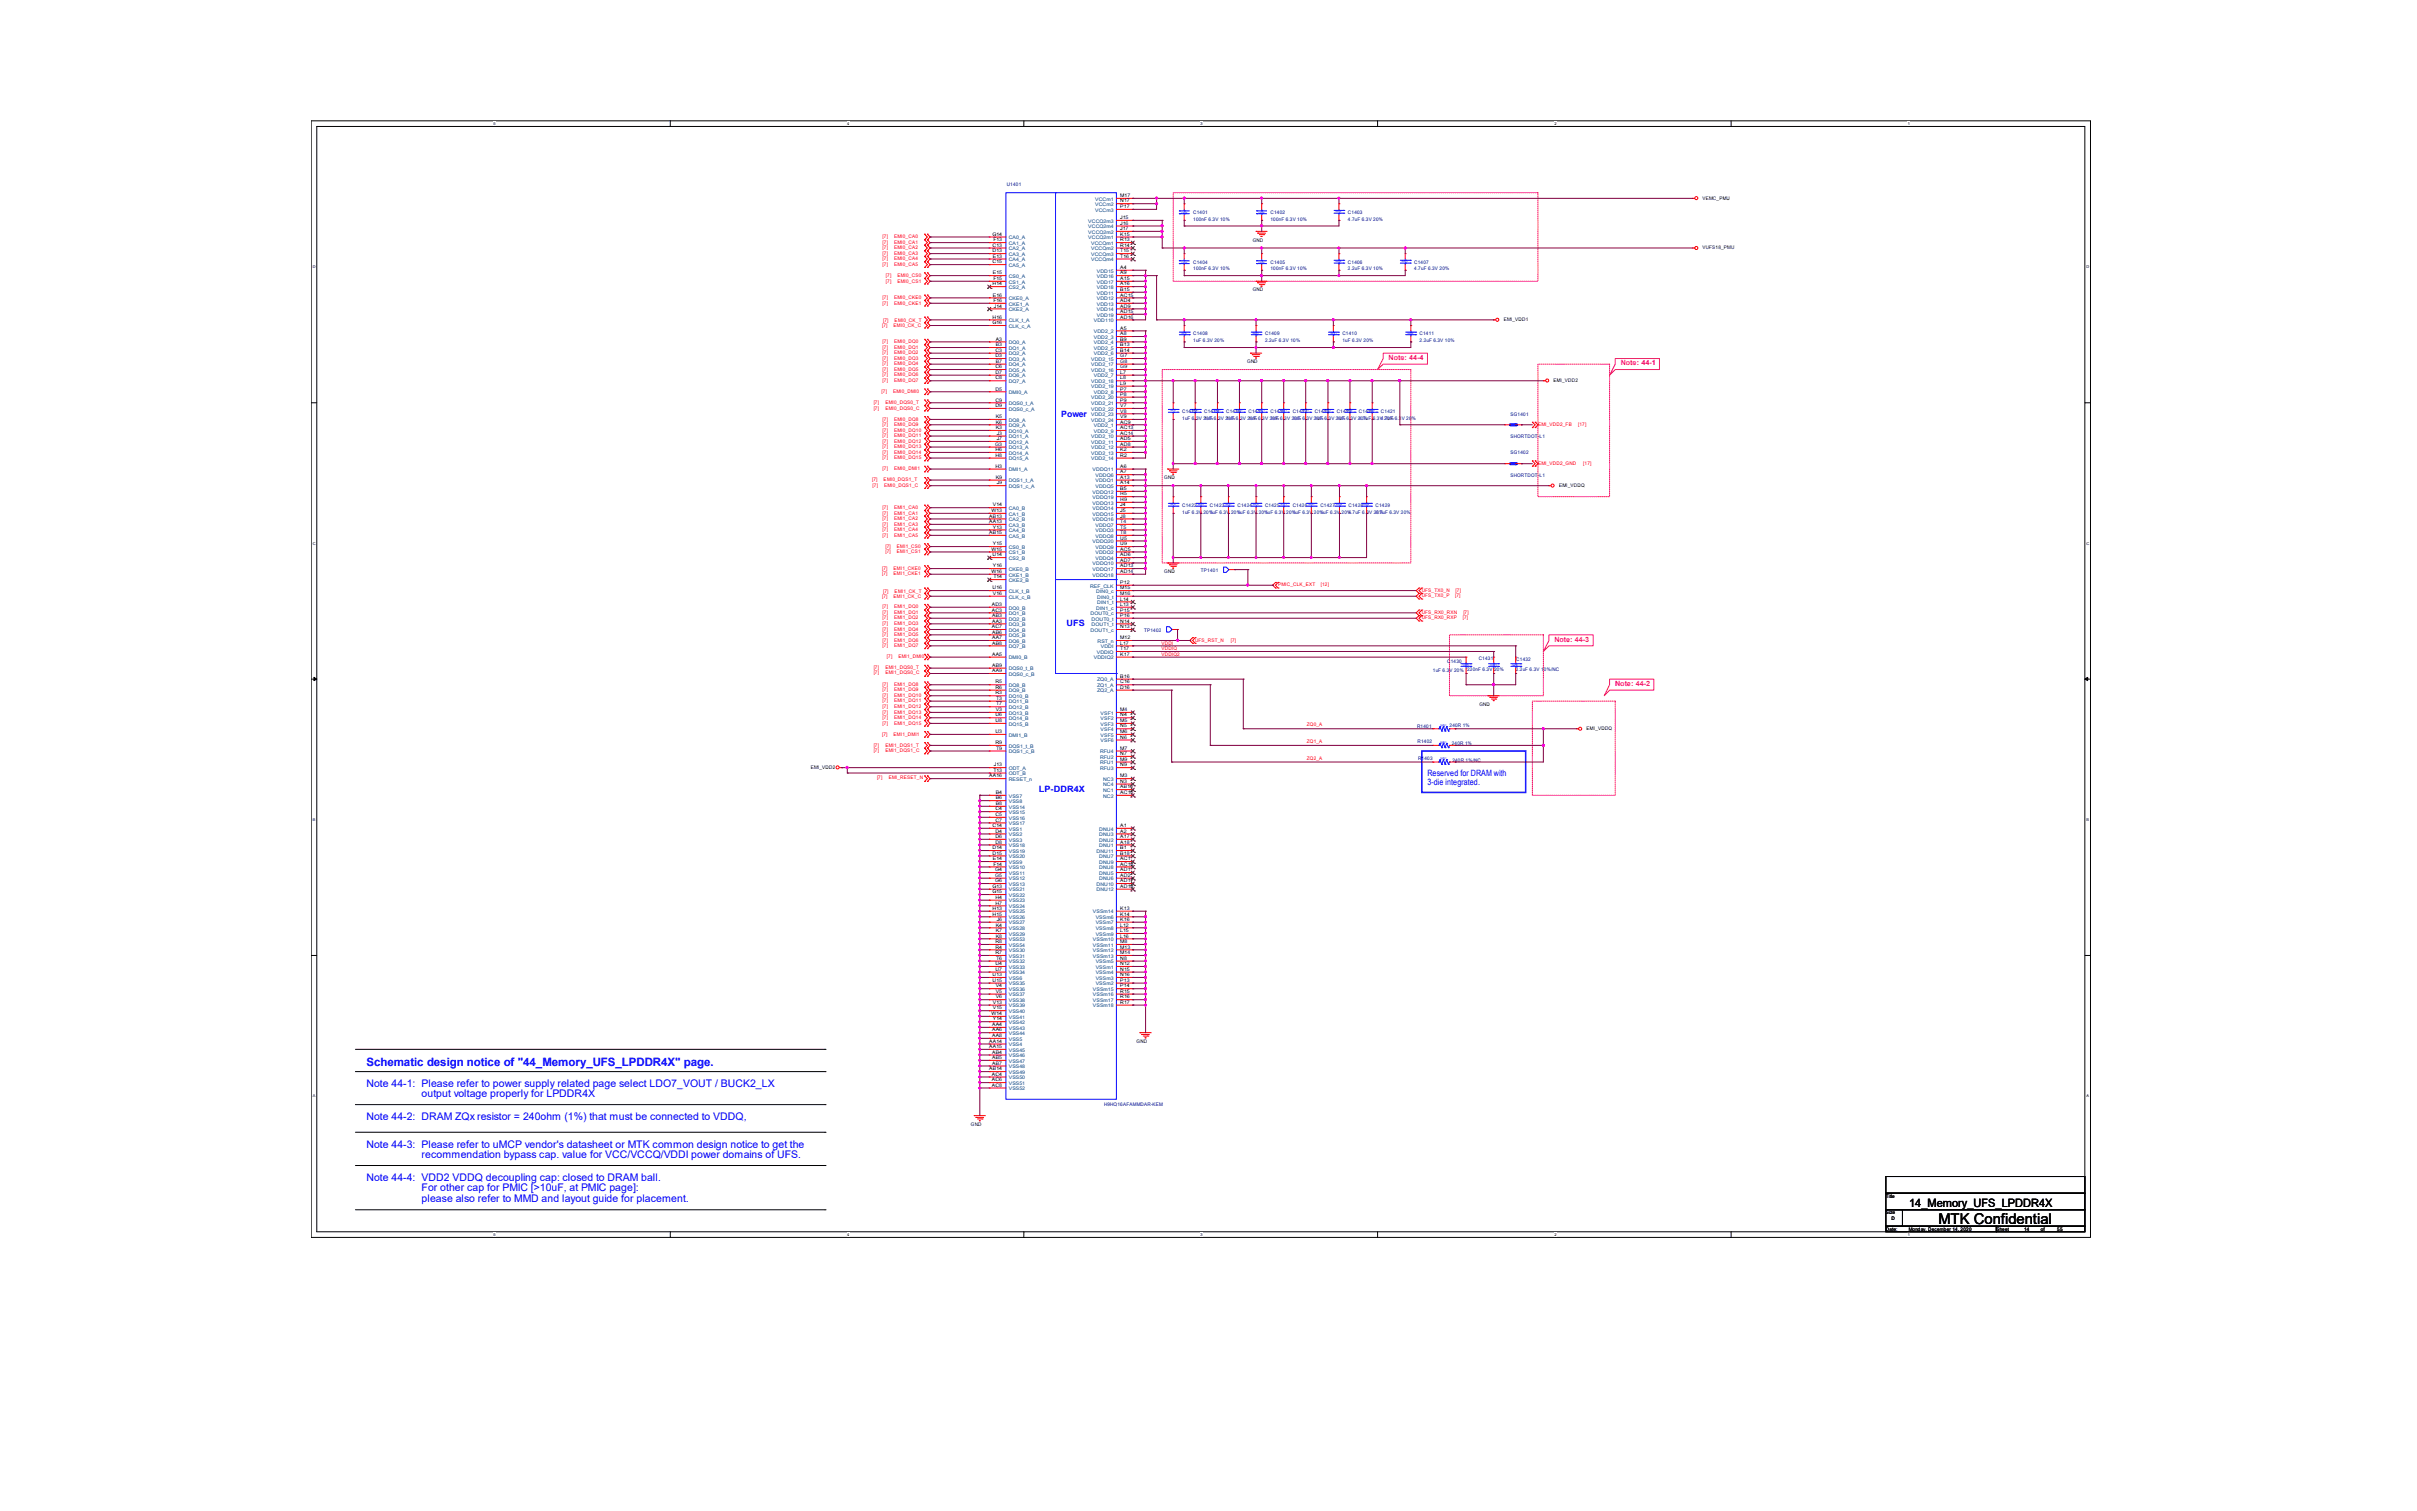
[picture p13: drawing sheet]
<svg xmlns="http://www.w3.org/2000/svg" width="400mm" height="250mm" viewBox="0 0 400 250" stroke-linecap="round" stroke-linejoin="round" font-family="sans-serif">
<defs><g id="words">
<text font-size="2.5" x="320.8" y="202.5">MTK Confidential</text>
<text font-size="1.9" fill="#00f" x="60.6" y="176.3">Schematic design notice of &quot;44_Memory_UFS_LPDDR4X&quot; page.</text>
<text font-size="1.9" x="316" y="199.7">14_Memory_UFS_LPDDR4X</text>
<g font-size="1.7" fill="#00f">
<text x="60.6" y="179.8">Note 44-1: Please refer to power supply related page select LDO7_VOUT / BUCK2_LX</text>
<text x="60.6" y="185.3">Note 44-2: DRAM ZQx resistor = 240ohm (1%) that must be connected to VDDQ,</text>
<text x="69.8" y="181.6">output voltage properly for LPDDR4X</text>
<text x="60.6" y="189.9">Note 44-3: Please refer to uMCP vendor's datasheet or MTK common design notice to get the</text>
<text x="69.8" y="191.7">recommendation bypass cap. value for VCC/VCCQ/VDDI power domains of UFS.</text>
<text x="60.6" y="195.3">Note 44-4: VDD2 VDDQ decoupling cap: closed to DRAM ball.</text>
<text x="69.8" y="197.1">For other cap for PMIC [&gt;10uF, at PMIC page]:</text>
<text x="69.8" y="198.9">please also refer to MMD and layout guide for placement.</text>
</g>
<g font-size="1.4" fill="#00f">
<text x="175.6" y="68.9">Power</text>
<text x="176.5" y="103.6">UFS</text>
<text x="171.9" y="131.1">LP-DDR4X</text>
<text x="236.2" y="128.4">Reserved for DRAM with</text>
<text x="236.2" y="129.8">3-die integrated.</text>
</g>
<g font-size="1.2" fill="#ff0080">
<text x="229.8" y="59.5">Note: 44-4</text>
<text x="268.2" y="60.4">Note: 44-1</text>
<text x="257.2" y="106.1">Note: 44-3</text>
<text x="267.3" y="113.5">Note: 44-2</text>
</g>
<g font-size=".8" fill="#000080">
<text x="166.6" y="30.7">U1401</text>
<text x="197.5" y="35.4">C1401</text>
<text x="210.3" y="35.4">C1402</text>
<text x="223.1" y="35.4">C1403</text>
<text x="197.5" y="36.5">100nF 6.3V 10%</text>
<text x="210.3" y="36.5">100nF 6.3V 10%</text>
<text x="223.1" y="36.5">4.7uF 6.3V 20%</text>
<text x="197.5" y="43.6">C1404</text>
<text x="197.5" y="44.7">100nF 6.3V 10%</text>
<text x="210.3" y="43.6">C1405</text>
<text x="210.3" y="44.7">100nF 6.3V 10%</text>
<text x="223.1" y="43.6">C1406</text>
<text x="223.1" y="44.7">2.2uF 6.3V 10%</text>
<text x="234" y="43.6">C1407</text>
<text x="234" y="44.7">4.7uF 6.3V 20%</text>
<text x="197.5" y="55.5">C1408</text>
<text x="197.5" y="56.6">1uF 6.3V 20%</text>
<text x="209.4" y="55.5">C1409</text>
<text x="209.4" y="56.6">2.2uF 6.3V 10%</text>
<text x="222.1" y="55.5">C1410</text>
<text x="222.1" y="56.6">1uF 6.3V 20%</text>
<text x="234.9" y="55.5">C1411</text>
<text x="234.9" y="56.6">2.2uF 6.3V 10%</text>
<text x="195.6" y="68.3">C1412</text>
<text x="195.6" y="69.4">1uF 6.3V 20%</text>
<text x="199.3" y="68.3">C1413</text>
<text x="199.3" y="69.4">1uF 6.3V 20%</text>
<text x="202.9" y="68.3">C1414</text>
<text x="202.9" y="69.4">1uF 6.3V 20%</text>
<text x="206.6" y="68.3">C1415</text>
<text x="206.6" y="69.4">1uF 6.3V 20%</text>
<text x="210.3" y="68.3">C1416</text>
<text x="210.3" y="69.4">1uF 6.3V 20%</text>
<text x="213.9" y="68.3">C1417</text>
<text x="213.9" y="69.4">1uF 6.3V 20%</text>
<text x="217.6" y="68.3">C1418</text>
<text x="217.6" y="69.4">1uF 6.3V 20%</text>
<text x="221.2" y="68.3">C1419</text>
<text x="221.2" y="69.4">1uF 6.3V 20%</text>
<text x="224.9" y="68.3">C1420</text>
<text x="224.9" y="69.4">4.7uF 6.3V 20%</text>
<text x="228.5" y="68.3">C1421</text>
<text x="228.5" y="69.4">4.7uF 6.3V 20%</text>
<text x="250" y="68.8">SG1401</text>
<text x="250" y="72.5">SHORTDOT-L1</text>
<text x="250" y="75.2">SG1402</text>
<text x="195.6" y="83.9">C1422</text>
<text x="200.2" y="83.9">C1423</text>
<text x="204.8" y="83.9">C1424</text>
<text x="209.4" y="83.9">C1425</text>
<text x="213.9" y="83.9">C1426</text>
<text x="218.5" y="83.9">C1427</text>
<text x="223.2" y="83.9">C1428</text>
<text x="227.7" y="83.9">C1429</text>
<text x="250" y="78.9">SHORTDOT-L1</text>
<text x="195.6" y="85">1uF 6.3V 20%</text>
<text x="200.2" y="85">1uF 6.3V 20%</text>
<text x="204.8" y="85">1uF 6.3V 20%</text>
<text x="209.4" y="85">1uF 6.3V 20%</text>
<text x="213.9" y="85">1uF 6.3V 20%</text>
<text x="218.5" y="85">1uF 6.3V 20%</text>
<text x="223.2" y="85">4.7uF 6.3V 20%</text>
<text x="227.7" y="85">4.7uF 6.3V 20%</text>
<text x="198.7" y="94.7">TP1401</text>
<text x="189.3" y="104.5">TP1402</text>
<text x="237.1" y="111.2">1uF 6.3V 20% 220nF 6.3V 20%</text>
<text x="239.5" y="109.7">C1430</text>
<text x="244.7" y="109.3">C1431</text>
<text x="250.9" y="111.1">2.2uF 6.3V 10%/NC</text>
<text x="250.9" y="109.4">C1432</text>
<text x="234.5" y="120.5">R1401</text>
<text x="234.6" y="122.9">R1402</text>
<text x="234.7" y="125.8">R1403</text>
<text x="239.9" y="120.4">240R 1%</text>
<text x="240.3" y="123.2">240R 1%</text>
<text x="240.4" y="126">240R 1%/NC</text>
<text x="182.7" y="183">H9HQ16AFAMMDAR-KEM</text>
</g>
<g font-size=".8" fill="#004080">
<text x="181.2" y="33.2">VCCm1</text>
<text x="181.2" y="34.1">VCCm2</text>
<text x="181.2" y="35">VCCm3</text>
<text x="166.9" y="39.6">CA0_A</text>
<text x="166.9" y="40.5">CA1_A</text>
<text x="166.9" y="41.4">CA2_A</text>
<text x="180.1" y="39.6">VCCQ2m1</text>
<text x="180.1" y="38.7">VCCQ2m2</text>
<text x="180.1" y="36.8">VCCQ2m3</text>
<text x="180.1" y="37.8">VCCQ2m4</text>
<text x="180.6" y="40.5">VCCQm1</text>
<text x="180.6" y="41.4">VCCQm2</text>
<text x="166.9" y="42.3">CA3_A</text>
<text x="166.9" y="43.2">CA4_A</text>
<text x="166.9" y="44.2">CA5_A</text>
<text x="166.9" y="46">CS0_A</text>
<text x="166.9" y="46.9">CS1_A</text>
<text x="166.9" y="47.8">CS2_A</text>
<text x="180.6" y="42.3">VCCQm3</text>
<text x="180.6" y="43.2">VCCQm4</text>
<text x="181.5" y="45.1">VDD15</text>
<text x="181.5" y="46">VDD16</text>
<text x="181.5" y="46.9">VDD17</text>
<text x="181.5" y="47.8">VDD18</text>
<text x="166.9" y="49.7">CKE0_A</text>
<text x="166.9" y="50.6">CKE1_A</text>
<text x="166.9" y="51.5">CKE2_A</text>
<text x="166.9" y="53.3">CLK_t_A</text>
<text x="181" y="53.3">VDD110</text>
<text x="181.5" y="48.7">VDD11</text>
<text x="181.5" y="49.7">VDD12</text>
<text x="181.5" y="50.6">VDD13</text>
<text x="181.5" y="51.5">VDD14</text>
<text x="181.5" y="52.4">VDD19</text>
<text x="166.9" y="54.2">CLK_c_A</text>
<text x="166.9" y="56.9">DQ0_A</text>
<text x="166.9" y="57.9">DQ1_A</text>
<text x="166.9" y="58.8">DQ2_A</text>
<text x="166.9" y="59.7">DQ3_A</text>
<text x="180.6" y="59.7">VDD2_15</text>
<text x="181" y="55.1">VDD2_2</text>
<text x="181" y="56.1">VDD2_3</text>
<text x="181" y="56.9">VDD2_4</text>
<text x="181" y="57.9">VDD2_5</text>
<text x="181" y="58.8">VDD2_6</text>
<text x="166.9" y="65.2">DMI0_A</text>
<text x="166.9" y="60.6">DQ4_A</text>
<text x="166.9" y="61.5">DQ5_A</text>
<text x="166.9" y="62.5">DQ6_A</text>
<text x="166.9" y="63.4">DQ7_A</text>
<text x="180.6" y="61.5">VDD2_16</text>
<text x="180.6" y="60.6">VDD2_17</text>
<text x="180.6" y="63.4">VDD2_18</text>
<text x="180.6" y="64.3">VDD2_19</text>
<text x="181" y="62.5">VDD2_7</text>
<text x="181" y="65.2">VDD2_8</text>
<text x="166.9" y="71.6">DQ10_A</text>
<text x="166.9" y="69.8">DQ8_A</text>
<text x="166.9" y="70.7">DQ9_A</text>
<text x="166.9" y="68">DQS0_c_A</text>
<text x="166.9" y="67">DQS0_t_A</text>
<text x="180.6" y="66.1">VDD2_20</text>
<text x="180.6" y="67">VDD2_21</text>
<text x="180.6" y="68">VDD2_22</text>
<text x="180.6" y="68.8">VDD2_23</text>
<text x="180.6" y="69.8">VDD2_24</text>
<text x="181" y="70.7">VDD2_1</text>
<text x="181" y="71.6">VDD2_9</text>
<text x="166.9" y="78">DMI1_A</text>
<text x="166.9" y="72.5">DQ11_A</text>
<text x="166.9" y="73.4">DQ12_A</text>
<text x="166.9" y="74.3">DQ13_A</text>
<text x="166.9" y="75.2">DQ14_A</text>
<text x="166.9" y="76.2">DQ15_A</text>
<text x="180.6" y="72.5">VDD2_10</text>
<text x="180.6" y="73.4">VDD2_11</text>
<text x="180.6" y="74.3">VDD2_12</text>
<text x="180.6" y="75.2">VDD2_13</text>
<text x="180.6" y="76.2">VDD2_14</text>
<text x="180.8" y="78">VDDQ11</text>
<text x="166.9" y="80.7">DQS1_c_A</text>
<text x="166.9" y="79.8">DQS1_t_A</text>
<text x="180.8" y="81.7">VDDQ12</text>
<text x="180.8" y="83.5">VDDQ13</text>
<text x="180.8" y="82.6">VDDQ19</text>
<text x="181.3" y="79.8">VDDQ1</text>
<text x="181.3" y="80.7">VDDQ5</text>
<text x="181.3" y="78.9">VDDQ6</text>
<text x="166.9" y="84.4">CA0_B</text>
<text x="166.9" y="85.3">CA1_B</text>
<text x="166.9" y="86.2">CA2_B</text>
<text x="166.9" y="87.1">CA3_B</text>
<text x="166.9" y="88.1">CA4_B</text>
<text x="166.9" y="89">CA5_B</text>
<text x="180.8" y="84.4">VDDQ14</text>
<text x="180.8" y="85.3">VDDQ15</text>
<text x="180.8" y="86.2">VDDQ16</text>
<text x="180.8" y="89.9">VDDQ20</text>
<text x="181.3" y="88.1">VDDQ3</text>
<text x="181.3" y="87.1">VDDQ7</text>
<text x="181.3" y="89">VDDQ8</text>
<text x="166.9" y="94.5">CKE0_B</text>
<text x="166.9" y="95.4">CKE1_B</text>
<text x="166.9" y="90.8">CS0_B</text>
<text x="166.9" y="91.7">CS1_B</text>
<text x="166.9" y="92.6">CS2_B</text>
<text x="180.8" y="93.5">VDDQ10</text>
<text x="180.8" y="94.5">VDDQ17</text>
<text x="180.8" y="95.4">VDDQ18</text>
<text x="181.3" y="91.7">VDDQ2</text>
<text x="181.3" y="92.6">VDDQ4</text>
<text x="181.3" y="90.8">VDDQ9</text>
<text x="166.9" y="96.3">CKE2_B</text>
<text x="166.9" y="99">CLK_c_B</text>
<text x="166.9" y="98.1">CLK_t_B</text>
<text x="166.9" y="100.8">DQ0_B</text>
<text x="166.9" y="101.8">DQ1_B</text>
<text x="180.4" y="97.2">REF_CLK</text>
<text x="180.5" y="101.8">DOUT0_c</text>
<text x="181.4" y="98.1">DIN0_c</text>
<text x="181.4" y="100.8">DIN1_c</text>
<text x="181.6" y="99">DIN0_t</text>
<text x="181.6" y="100">DIN1_t</text>
<text x="166.9" y="102.7">DQ2_B</text>
<text x="166.9" y="103.6">DQ3_B</text>
<text x="166.9" y="104.5">DQ4_B</text>
<text x="166.9" y="105.4">DQ5_B</text>
<text x="166.9" y="106.3">DQ6_B</text>
<text x="166.9" y="107.2">DQ7_B</text>
<text x="180.5" y="104.5">DOUT1_c</text>
<text x="180.7" y="102.7">DOUT0_t</text>
<text x="180.7" y="103.6">DOUT1_t</text>
<text x="181.6" y="106.3">RST_n</text>
<text x="182.2" y="107.2">VDDI</text>
<text x="166.9" y="109.1">DMI0_B</text>
<text x="166.9" y="113.7">DQ8_B</text>
<text x="166.9" y="111.8">DQS0_c_B</text>
<text x="166.9" y="110.9">DQS0_t_B</text>
<text x="181" y="109.1">VDDIQ2</text>
<text x="181.5" y="108.2">VDDIQ</text>
<text x="181.6" y="112.7">ZQ0_A</text>
<text x="181.6" y="113.7">ZQ1_A</text>
<text x="166.9" y="115.5">DQ10_B</text>
<text x="166.9" y="116.4">DQ11_B</text>
<text x="166.9" y="117.3">DQ12_B</text>
<text x="166.9" y="118.2">DQ13_B</text>
<text x="166.9" y="119.1">DQ14_B</text>
<text x="166.9" y="114.6">DQ9_B</text>
<text x="181.6" y="114.6">ZQ2_A</text>
<text x="182.1" y="118.2">VSF1</text>
<text x="182.1" y="119.1">VSF2</text>
<text x="166.9" y="121.9">DMI1_B</text>
<text x="166.9" y="120.1">DQ15_B</text>
<text x="166.9" y="124.6">DQS1_c_B</text>
<text x="166.9" y="123.7">DQS1_t_B</text>
<text x="182.1" y="125.5">RFU2</text>
<text x="182.1" y="124.6">RFU4</text>
<text x="182.1" y="120.1">VSF3</text>
<text x="182.1" y="121">VSF4</text>
<text x="182.1" y="121.9">VSF5</text>
<text x="182.1" y="122.8">VSF6</text>
<text x="166.9" y="127.4">ODT_A</text>
<text x="166.9" y="128.3">ODT_B</text>
<text x="166.9" y="129.2">RESET_n</text>
<text x="166.9" y="132">VSS7</text>
<text x="182.1" y="126.5">RFU1</text>
<text x="182.1" y="127.4">RFU3</text>
<text x="182.6" y="131">NC1</text>
<text x="182.6" y="132">NC2</text>
<text x="182.6" y="129.2">NC3</text>
<text x="182.6" y="130.1">NC4</text>
<text x="166.9" y="137.4">VSS1</text>
<text x="166.9" y="132.8">VSS8</text>
<text x="166.9" y="133.8">VSS14</text>
<text x="166.9" y="134.7">VSS15</text>
<text x="166.9" y="135.6">VSS16</text>
<text x="166.9" y="136.5">VSS17</text>
<text x="181.9" y="137.4">DNU4</text>
<text x="166.9" y="138.4">VSS2</text>
<text x="166.9" y="139.2">VSS3</text>
<text x="166.9" y="142.9">VSS9</text>
<text x="166.9" y="143.8">VSS10</text>
<text x="166.9" y="140.2">VSS18</text>
<text x="166.9" y="141.1">VSS19</text>
<text x="166.9" y="142">VSS20</text>
<text x="181.5" y="141.1">DNU11</text>
<text x="181.9" y="140.2">DNU1</text>
<text x="181.9" y="139.2">DNU2</text>
<text x="181.9" y="138.4">DNU3</text>
<text x="181.9" y="142">DNU7</text>
<text x="181.9" y="143.8">DNU8</text>
<text x="181.9" y="142.9">DNU9</text>
<text x="166.9" y="144.7">VSS11</text>
<text x="166.9" y="145.7">VSS12</text>
<text x="166.9" y="146.6">VSS13</text>
<text x="166.9" y="147.5">VSS21</text>
<text x="166.9" y="148.4">VSS22</text>
<text x="166.9" y="149.3">VSS23</text>
<text x="181.5" y="146.6">DNU10</text>
<text x="181.5" y="147.5">DNU12</text>
<text x="181.9" y="144.7">DNU5</text>
<text x="181.9" y="145.7">DNU6</text>
<text x="166.9" y="150.2">VSS24</text>
<text x="166.9" y="151.1">VSS25</text>
<text x="166.9" y="152.1">VSS26</text>
<text x="166.9" y="153">VSS27</text>
<text x="166.9" y="153.9">VSS28</text>
<text x="166.9" y="154.8">VSS29</text>
<text x="166.9" y="155.7">VSS53</text>
<text x="180.9" y="155.7">VSSm10</text>
<text x="180.9" y="151.1">VSSm14</text>
<text x="181.3" y="152.1">VSSm6</text>
<text x="181.3" y="153">VSSm7</text>
<text x="181.3" y="153.9">VSSm8</text>
<text x="181.3" y="154.8">VSSm9</text>
<text x="166.9" y="157.5">VSS30</text>
<text x="166.9" y="158.5">VSS31</text>
<text x="166.9" y="159.4">VSS32</text>
<text x="166.9" y="160.3">VSS33</text>
<text x="166.9" y="161.2">VSS34</text>
<text x="166.9" y="156.6">VSS54</text>
<text x="180.9" y="156.6">VSSm11</text>
<text x="180.9" y="157.5">VSSm12</text>
<text x="180.9" y="158.5">VSSm13</text>
<text x="181.3" y="160.3">VSSm1</text>
<text x="181.3" y="161.2">VSSm4</text>
<text x="181.3" y="159.4">VSSm5</text>
<text x="166.9" y="162.1">VSS6</text>
<text x="166.9" y="163">VSS35</text>
<text x="166.9" y="164">VSS36</text>
<text x="166.9" y="164.9">VSS37</text>
<text x="166.9" y="165.8">VSS38</text>
<text x="166.9" y="166.7">VSS39</text>
<text x="166.9" y="167.6">VSS40</text>
<text x="180.9" y="164">VSSm15</text>
<text x="180.9" y="164.9">VSSm16</text>
<text x="180.9" y="165.8">VSSm17</text>
<text x="180.9" y="166.7">VSSm18</text>
<text x="181.3" y="163">VSSm2</text>
<text x="181.3" y="162.1">VSSm3</text>
<text x="166.9" y="173.1">VSS4</text>
<text x="166.9" y="172.2">VSS5</text>
<text x="166.9" y="168.5">VSS41</text>
<text x="166.9" y="169.4">VSS42</text>
<text x="166.9" y="170.4">VSS43</text>
<text x="166.9" y="171.2">VSS44</text>
<text x="166.9" y="174">VSS45</text>
<text x="166.9" y="174.9">VSS46</text>
<text x="166.9" y="175.8">VSS47</text>
<text x="166.9" y="176.7">VSS48</text>
<text x="166.9" y="177.7">VSS49</text>
<text x="166.9" y="178.6">VSS50</text>
<text x="166.9" y="179.5">VSS51</text>
<text x="166.9" y="180.4">VSS52</text>
</g>
<g font-size=".8">
<text x="185.4" y="32.6">M17</text>
<text x="185.4" y="33.5">N17</text>
<text x="185.4" y="34.4">P17</text>
<text x="281.8" y="33">VEMC_PMU</text>
<text x="164.2" y="39">G14</text>
<text x="164.3" y="40.8">C13</text>
<text x="164.3" y="41.8">D13</text>
<text x="164.4" y="39.9">F13</text>
<text x="185.4" y="39">K15</text>
<text x="185.4" y="38.1">J17</text>
<text x="185.4" y="36.2">J15</text>
<text x="185.4" y="37.2">J16</text>
<text x="185.4" y="39.9">R13</text>
<text x="185.4" y="40.8">R14</text>
<text x="185.4" y="41.8">T15</text>
<text x="207.3" y="40">GND</text>
<text x="281.8" y="41.2">VUFS18_PMU</text>
<text x="164.3" y="43.6">C15</text>
<text x="164.3" y="47.2">H14</text>
<text x="164.3" y="42.6">E13</text>
<text x="164.3" y="45.4">E15</text>
<text x="164.4" y="46.3">F15</text>
<text x="185.4" y="42.6">T16</text>
<text x="185.4" y="44.5">A4</text>
<text x="185.4" y="45.4">A9</text>
<text x="185.4" y="46.3">A15</text>
<text x="185.4" y="47.2">A16</text>
<text x="164.2" y="53.6">G16</text>
<text x="164.3" y="52.7">H16</text>
<text x="164.3" y="49.1">E16</text>
<text x="164.4" y="50">F16</text>
<text x="164.5" y="50.9">J14</text>
<text x="185.4" y="48.1">B15</text>
<text x="185.4" y="49.1">AC15</text>
<text x="185.4" y="50">AD4</text>
<text x="185.4" y="50.9">AD9</text>
<text x="185.4" y="51.8">AD15</text>
<text x="185.4" y="52.7">AD16</text>
<text x="207.3" y="48.2">GND</text>
<text x="248.9" y="53.1">EMI_VDD1</text>
<text x="164.7" y="58.2">C3</text>
<text x="164.7" y="59.1">D3</text>
<text x="164.8" y="56.4">A3</text>
<text x="164.8" y="57.3">B3</text>
<text x="185.4" y="54.5">A5</text>
<text x="185.4" y="55.5">A8</text>
<text x="185.4" y="56.4">B9</text>
<text x="185.4" y="57.3">B13</text>
<text x="185.4" y="58.2">B14</text>
<text x="185.4" y="59.1">G7</text>
<text x="164.7" y="64.6">D5</text>
<text x="164.7" y="60.9">C6</text>
<text x="164.7" y="61.9">D7</text>
<text x="164.7" y="62.8">C8</text>
<text x="164.8" y="60">B7</text>
<text x="185.4" y="61.9">L7</text>
<text x="185.4" y="64.6">P7</text>
<text x="185.4" y="60.9">G9</text>
<text x="185.4" y="60">G8</text>
<text x="185.4" y="62.8">L8</text>
<text x="185.4" y="63.7">L9</text>
<text x="185.4" y="65.5">P8</text>
<text x="206.4" y="60.1">GND</text>
<text x="257.1" y="63.2">EMI_VDD2</text>
<text x="164.7" y="67.4">D9</text>
<text x="164.7" y="66.4">C9</text>
<text x="164.8" y="71">K3</text>
<text x="164.8" y="69.2">K5</text>
<text x="164.8" y="70.1">K6</text>
<text x="165" y="71.9">J3</text>
<text x="185.4" y="70.1">AC9</text>
<text x="185.4" y="71">AC13</text>
<text x="185.4" y="71.9">AC14</text>
<text x="185.4" y="66.4">P9</text>
<text x="185.4" y="67.4">V7</text>
<text x="185.4" y="68.3">V8</text>
<text x="185.4" y="69.2">V9</text>
<text x="164.7" y="73.8">G3</text>
<text x="164.7" y="77.4">H3</text>
<text x="164.7" y="74.6">H6</text>
<text x="164.7" y="75.6">H8</text>
<text x="165" y="72.8">J7</text>
<text x="185.4" y="72.8">AD5</text>
<text x="185.4" y="73.8">AD8</text>
<text x="185.4" y="74.6">K2</text>
<text x="185.4" y="75.6">R2</text>
<text x="185.4" y="77.4">A6</text>
<text x="164.3" y="83.8">V14</text>
<text x="164.8" y="79.2">K9</text>
<text x="165" y="80.1">J9</text>
<text x="185.4" y="79.2">A13</text>
<text x="185.4" y="80.1">A14</text>
<text x="185.4" y="78.3">A7</text>
<text x="185.4" y="81.1">B5</text>
<text x="185.4" y="82.9">H9</text>
<text x="185.4" y="83.8">J4</text>
<text x="185.4" y="82">H5</text>
<text x="192.7" y="79.3">GND</text>
<text x="258" y="80.6">EMI_VDDQ</text>
<text x="163.7" y="85.6">AB13</text>
<text x="163.7" y="86.5">AA13</text>
<text x="163.7" y="88.4">AB15</text>
<text x="164.1" y="84.7">W13</text>
<text x="164.3" y="87.5">Y13</text>
<text x="185.4" y="87.5">T5</text>
<text x="185.4" y="86.5">T4</text>
<text x="185.4" y="88.4">T8</text>
<text x="185.4" y="84.7">J5</text>
<text x="185.4" y="85.6">J8</text>
<text x="185.4" y="89.3">U5</text>
<text x="164.1" y="94.8">W16</text>
<text x="164.1" y="91.1">W15</text>
<text x="164.3" y="92">U14</text>
<text x="164.3" y="93.9">Y16</text>
<text x="164.3" y="90.2">Y15</text>
<text x="164.4" y="95.7">T14</text>
<text x="185.4" y="91.1">AC5</text>
<text x="185.4" y="92">AD6</text>
<text x="185.4" y="90.2">U9</text>
<text x="185.4" y="92.9">AD7</text>
<text x="185.4" y="93.9">AD13</text>
<text x="185.4" y="94.8">AD14</text>
<text x="192.7" y="94.8">GND</text>
<text x="164.1" y="100.3">AD3</text>
<text x="164.1" y="101.2">AC3</text>
<text x="164.3" y="97.5">U16</text>
<text x="164.3" y="98.4">V16</text>
<text x="185.4" y="97.5">M15</text>
<text x="185.4" y="98.4">M16</text>
<text x="185.4" y="100.3">L13</text>
<text x="185.4" y="99.4">L14</text>
<text x="185.4" y="101.2">P15</text>
<text x="185.4" y="96.6">P12</text>
<text x="164.1" y="103.9">AC7</text>
<text x="164.2" y="102.1">AB3</text>
<text x="164.2" y="103">AA3</text>
<text x="164.2" y="104.8">AB6</text>
<text x="164.2" y="105.8">AA7</text>
<text x="164.2" y="106.6">AB8</text>
<text x="185.4" y="102.1">P16</text>
<text x="185.4" y="103.9">N13</text>
<text x="185.4" y="103">N14</text>
<text x="185.4" y="105.8">M12</text>
<text x="185.4" y="106.6">L17</text>
<text x="185.4" y="107.6">T17</text>
<text x="164.2" y="108.5">AA5</text>
<text x="164.2" y="111.2">AA9</text>
<text x="164.2" y="110.3">AB9</text>
<text x="164.7" y="113.1">R5</text>
<text x="164.7" y="114">R6</text>
<text x="185.4" y="108.5">K17</text>
<text x="185.4" y="112.1">B16</text>
<text x="185.4" y="113.1">C16</text>
<text x="185.4" y="114">D16</text>
<text x="164.7" y="114.9">R3</text>
<text x="164.7" y="118.5">U6</text>
<text x="164.7" y="119.5">U8</text>
<text x="164.8" y="117.7">V3</text>
<text x="164.9" y="115.8">T3</text>
<text x="164.9" y="116.7">T7</text>
<text x="185.4" y="117.7">M4</text>
<text x="185.4" y="118.5">N4</text>
<text x="185.4" y="119.5">M5</text>
<text x="244.8" y="116.8">GND</text>
<text x="164.7" y="121.3">U3</text>
<text x="164.7" y="123.1">R9</text>
<text x="164.9" y="124">T9</text>
<text x="185.4" y="125.9">M9</text>
<text x="185.4" y="124.9">N7</text>
<text x="185.4" y="124">M7</text>
<text x="185.4" y="120.4">N5</text>
<text x="185.4" y="121.3">M6</text>
<text x="185.4" y="122.2">N6</text>
<text x="262.6" y="120.8">EMI_VDDQ</text>
<text x="134.2" y="127.2">EMI_VDD2</text>
<text x="163.7" y="128.6">AA16</text>
<text x="164.4" y="127.7">T13</text>
<text x="164.5" y="126.8">J13</text>
<text x="164.8" y="131.4">B4</text>
<text x="185.4" y="130.4">AB16</text>
<text x="185.4" y="131.4">AC16</text>
<text x="185.4" y="128.6">M3</text>
<text x="185.4" y="129.5">N3</text>
<text x="185.4" y="126.8">N9</text>
<text x="164.3" y="136.8">C14</text>
<text x="164.7" y="137.8">D4</text>
<text x="164.7" y="134.1">C4</text>
<text x="164.7" y="135">C5</text>
<text x="164.7" y="135.9">C7</text>
<text x="164.8" y="132.3">B6</text>
<text x="164.8" y="133.2">B8</text>
<text x="185.4" y="137.8">A2</text>
<text x="185.4" y="136.8">A1</text>
<text x="164.3" y="140.5">D14</text>
<text x="164.3" y="141.4">D15</text>
<text x="164.3" y="142.3">E14</text>
<text x="164.4" y="143.2">F14</text>
<text x="164.7" y="138.6">D6</text>
<text x="164.7" y="139.6">D8</text>
<text x="185.4" y="139.6">A18</text>
<text x="185.4" y="138.6">A17</text>
<text x="185.4" y="141.4">B18</text>
<text x="185.4" y="143.2">AC18</text>
<text x="185.4" y="142.3">AC1</text>
<text x="185.4" y="140.5">B1</text>
<text x="164.2" y="146.9">G13</text>
<text x="164.2" y="147.8">G15</text>
<text x="164.7" y="144.2">G4</text>
<text x="164.7" y="145.1">G5</text>
<text x="164.7" y="146">G6</text>
<text x="164.7" y="148.7">H4</text>
<text x="164.7" y="149.7">H7</text>
<text x="185.4" y="144.2">AD1</text>
<text x="185.4" y="145.1">AD2</text>
<text x="185.4" y="146">AD17</text>
<text x="185.4" y="146.9">AD18</text>
<text x="164.3" y="150.5">H13</text>
<text x="164.3" y="151.5">H15</text>
<text x="164.8" y="153.3">K4</text>
<text x="164.8" y="154.2">K7</text>
<text x="164.8" y="155.1">K8</text>
<text x="165" y="152.4">J6</text>
<text x="185.4" y="151.5">K14</text>
<text x="185.4" y="152.4">K16</text>
<text x="185.4" y="153.3">L12</text>
<text x="185.4" y="154.2">L15</text>
<text x="185.4" y="155.1">L16</text>
<text x="185.4" y="150.5">K13</text>
<text x="164.3" y="161.5">U13</text>
<text x="164.7" y="156.9">R4</text>
<text x="164.7" y="157.9">R7</text>
<text x="164.7" y="159.7">U4</text>
<text x="164.7" y="160.6">U7</text>
<text x="164.7" y="156">R8</text>
<text x="164.9" y="158.8">T6</text>
<text x="185.4" y="159.7">N12</text>
<text x="185.4" y="161.5">N16</text>
<text x="185.4" y="160.6">N15</text>
<text x="185.4" y="158.8">N8</text>
<text x="185.4" y="156">M8</text>
<text x="185.4" y="156.9">M13</text>
<text x="185.4" y="157.9">M14</text>
<text x="164.1" y="167.9">W14</text>
<text x="164.3" y="162.4">U15</text>
<text x="164.3" y="166.1">V13</text>
<text x="164.3" y="167">V15</text>
<text x="164.8" y="163.4">V4</text>
<text x="164.8" y="164.3">V5</text>
<text x="164.8" y="165.2">V6</text>
<text x="185.4" y="162.4">P13</text>
<text x="185.4" y="163.4">P14</text>
<text x="185.4" y="164.3">R15</text>
<text x="185.4" y="165.2">R16</text>
<text x="185.4" y="166.1">R17</text>
<text x="163.7" y="172.5">AA14</text>
<text x="163.7" y="173.4">AA15</text>
<text x="164.2" y="171.6">AA8</text>
<text x="164.2" y="169.8">AA4</text>
<text x="164.2" y="170.7">AA6</text>
<text x="164.3" y="168.8">Y14</text>
<text x="188.1" y="172.6">GND</text>
<text x="163.7" y="177.1">AB14</text>
<text x="164.1" y="178">AC4</text>
<text x="164.1" y="178.9">AC6</text>
<text x="164.1" y="179.8">AC8</text>
<text x="164.2" y="174.3">AB4</text>
<text x="164.2" y="175.2">AB5</text>
<text x="164.2" y="176.2">AB7</text>
<text x="160.7" y="186.3">GND</text>
<text x="312.1" y="198.2">Title</text>
<text x="312.1" y="200.9">Size</text>
<text x="312.1" y="203.6">Date:</text>
<text x="313" y="201.8">D</text>
<text x="315.9" y="203.6">Monday, December 14, 2020</text>
<text x="330.4" y="203.6">Sheet</text>
<text x="335" y="203.6">14</text>
<text x="337.7" y="203.6">of</text>
<text x="340.5" y="203.6">55</text>
</g>
<g font-size=".8" fill="#f00">
<text x="146.1" y="39.4">[7]</text>
<text x="146.1" y="40.4">[7]</text>
<text x="146.1" y="41.2">[7]</text>
<text x="148" y="39.4">EMI0_CA0</text>
<text x="148" y="40.4">EMI0_CA1</text>
<text x="148" y="41.2">EMI0_CA2</text>
<text x="146.1" y="42.2">[7]</text>
<text x="146.1" y="43.1">[7]</text>
<text x="146.1" y="44">[7]</text>
<text x="146.6" y="45.8">[7]</text>
<text x="146.6" y="46.7">[7]</text>
<text x="148" y="42.2">EMI0_CA3</text>
<text x="148" y="43.1">EMI0_CA4</text>
<text x="148" y="44">EMI0_CA5</text>
<text x="148.5" y="45.8">EMI0_CS0</text>
<text x="148.5" y="46.7">EMI0_CS1</text>
<text x="146.1" y="49.5">[7]</text>
<text x="146.1" y="50.4">[7]</text>
<text x="146.2" y="53.2">[7]</text>
<text x="148" y="49.5">EMI0_CKE0</text>
<text x="148" y="50.4">EMI0_CKE1</text>
<text x="148.1" y="53.2">EMI0_CK_T</text>
<text x="146" y="54.2">[7]</text>
<text x="146.1" y="56.8">[7]</text>
<text x="146.1" y="57.7">[7]</text>
<text x="146.1" y="58.6">[7]</text>
<text x="146.1" y="59.5">[7]</text>
<text x="147.9" y="54.2">EMI0_CK_C</text>
<text x="148" y="56.8">EMI0_DQ0</text>
<text x="148" y="57.7">EMI0_DQ1</text>
<text x="148" y="58.6">EMI0_DQ2</text>
<text x="148" y="59.5">EMI0_DQ3</text>
<text x="145.9" y="65">[7]</text>
<text x="146.1" y="60.5">[7]</text>
<text x="146.1" y="61.4">[7]</text>
<text x="146.1" y="62.3">[7]</text>
<text x="146.1" y="63.2">[7]</text>
<text x="147.8" y="65">EMI0_DMI0</text>
<text x="148" y="60.5">EMI0_DQ4</text>
<text x="148" y="61.4">EMI0_DQ5</text>
<text x="148" y="62.3">EMI0_DQ6</text>
<text x="148" y="63.2">EMI0_DQ7</text>
<text x="144.6" y="66.9">[7]</text>
<text x="144.6" y="67.8">[7]</text>
<text x="146.1" y="69.6">[7]</text>
<text x="146.1" y="70.5">[7]</text>
<text x="146.1" y="71.4">[7]</text>
<text x="146.5" y="66.9">EMI0_DQS0_T</text>
<text x="146.5" y="67.8">EMI0_DQS0_C</text>
<text x="148" y="69.6">EMI0_DQ8</text>
<text x="148" y="70.5">EMI0_DQ9</text>
<text x="148" y="71.4">EMI0_DQ10</text>
<text x="254.5" y="70.5">EMI_VDD2_FB</text>
<text x="261.2" y="70.5">[17]</text>
<text x="146.1" y="77.8">[7]</text>
<text x="146.1" y="72.4">[7]</text>
<text x="146.1" y="73.2">[7]</text>
<text x="146.1" y="74.2">[7]</text>
<text x="146.1" y="75.1">[7]</text>
<text x="146.1" y="76">[7]</text>
<text x="148" y="77.8">EMI0_DMI1</text>
<text x="148" y="72.4">EMI0_DQ11</text>
<text x="148" y="73.2">EMI0_DQ12</text>
<text x="148" y="74.2">EMI0_DQ13</text>
<text x="148" y="75.1">EMI0_DQ14</text>
<text x="148" y="76">EMI0_DQ15</text>
<text x="254.5" y="76.9">EMI_VDD2_GND</text>
<text x="262" y="76.9">[17]</text>
<text x="144.3" y="79.6">[7]</text>
<text x="144.4" y="80.6">[7]</text>
<text x="146.2" y="79.6">EMI0_DQS1_T</text>
<text x="146.3" y="80.6">EMI0_DQS1_C</text>
<text x="146.1" y="84.2">[7]</text>
<text x="146.1" y="85.1">[7]</text>
<text x="146.1" y="86.1">[7]</text>
<text x="146.1" y="87">[7]</text>
<text x="146.1" y="87.9">[7]</text>
<text x="146.1" y="88.8">[7]</text>
<text x="148" y="84.2">EMI1_CA0</text>
<text x="148" y="85.1">EMI1_CA1</text>
<text x="148" y="86.1">EMI1_CA2</text>
<text x="148" y="87">EMI1_CA3</text>
<text x="148" y="87.9">EMI1_CA4</text>
<text x="148" y="88.8">EMI1_CA5</text>
<text x="146" y="95.2">[7]</text>
<text x="146" y="94.3">[7]</text>
<text x="146.5" y="91.5">[7]</text>
<text x="146.5" y="90.6">[7]</text>
<text x="147.9" y="95.2">EMI1_CKE1</text>
<text x="147.9" y="94.3">EMI1_CKE0</text>
<text x="148.4" y="91.5">EMI1_CS1</text>
<text x="148.4" y="90.6">EMI1_CS0</text>
<text x="146" y="98.9">[7]</text>
<text x="146.1" y="100.7">[7]</text>
<text x="146.1" y="101.6">[7]</text>
<text x="146.2" y="98.1">[7]</text>
<text x="147.9" y="98.9">EMI1_CK_C</text>
<text x="148" y="100.7">EMI1_DQ0</text>
<text x="148" y="101.6">EMI1_DQ1</text>
<text x="148.1" y="98.1">EMI1_CK_T</text>
<text x="211.5" y="97">PMIC_CLK_EXT</text>
<text x="218.6" y="97">[12]</text>
<text x="235.3" y="98.9">UFS_TX0_P</text>
<text x="235.3" y="97.9">UFS_TX0_N</text>
<text x="235.3" y="101.6">UFS_RX0_RXN</text>
<text x="240.8" y="98.9">[7]</text>
<text x="240.9" y="97.9">[7]</text>
<text x="242.2" y="101.6">[7]</text>
<text x="146.1" y="102.5">[7]</text>
<text x="146.1" y="103.4">[7]</text>
<text x="146.1" y="104.4">[7]</text>
<text x="146.1" y="105.2">[7]</text>
<text x="146.1" y="106.2">[7]</text>
<text x="146.1" y="107.1">[7]</text>
<text x="148" y="102.5">EMI1_DQ2</text>
<text x="148" y="103.4">EMI1_DQ3</text>
<text x="148" y="104.4">EMI1_DQ4</text>
<text x="148" y="105.2">EMI1_DQ5</text>
<text x="148" y="106.2">EMI1_DQ6</text>
<text x="148" y="107.1">EMI1_DQ7</text>
<text x="192.2" y="107.6">VDDIQ</text>
<text x="192.2" y="106.7">VDDI</text>
<text x="197.8" y="106.2">UFS_RST_N</text>
<text x="203.7" y="106.2">[7]</text>
<text x="235.3" y="102.5">UFS_RX0_RXP</text>
<text x="242.1" y="102.5">[7]</text>
<text x="144.6" y="110.8">[7]</text>
<text x="144.6" y="111.6">[7]</text>
<text x="146.1" y="113.5">[7]</text>
<text x="146.5" y="110.8">EMI1_DQS0_T</text>
<text x="146.5" y="111.6">EMI1_DQS0_C</text>
<text x="146.8" y="108.9">[7]</text>
<text x="148" y="113.5">EMI1_DQ8</text>
<text x="148.7" y="108.9">EMI1_DMI0</text>
<text x="192.2" y="108.6">VDDIQ2</text>
<text x="146.1" y="114.4">[7]</text>
<text x="146.1" y="115.3">[7]</text>
<text x="146.1" y="116.2">[7]</text>
<text x="146.1" y="117.1">[7]</text>
<text x="146.1" y="118.1">[7]</text>
<text x="146.1" y="119">[7]</text>
<text x="146.1" y="119.9">[7]</text>
<text x="148" y="114.4">EMI1_DQ9</text>
<text x="148" y="115.3">EMI1_DQ10</text>
<text x="148" y="116.2">EMI1_DQ11</text>
<text x="148" y="117.1">EMI1_DQ12</text>
<text x="148" y="118.1">EMI1_DQ13</text>
<text x="148" y="119">EMI1_DQ14</text>
<text x="148" y="119.9">EMI1_DQ15</text>
<text x="144.6" y="123.5">[7]</text>
<text x="144.6" y="124.5">[7]</text>
<text x="146" y="121.7">[7]</text>
<text x="146.5" y="123.5">EMI1_DQS1_T</text>
<text x="146.5" y="124.5">EMI1_DQS1_C</text>
<text x="147.9" y="121.7">EMI1_DMI1</text>
<text x="216.3" y="125.7">ZQ2_A</text>
<text x="216.3" y="120.2">ZQ0_A</text>
<text x="216.3" y="122.9">ZQ1_A</text>
<text x="145.1" y="129">[7]</text>
<text x="147.1" y="129">EMI_RESET_N</text>
</g>
<g font-size=".6">
<text x="81.7" y="20.7">5</text>
<text x="140.2" y="20.7">4</text>
<text x="198.7" y="20.7">3</text>
<text x="257.2" y="20.7">2</text>
<text x="315.7" y="20.7">1</text>
<text x="51.7" y="44.4">D</text>
<text x="345.3" y="44.4">D</text>
<text x="51.7" y="90.1">C</text>
<text x="345.3" y="90.1">C</text>
<text x="51.7" y="135.8">B</text>
<text x="345.3" y="135.8">B</text>
<text x="51.7" y="181.5">A</text>
<text x="345.3" y="181.5">A</text>
<text x="81.7" y="204.5">5</text>
<text x="140.2" y="204.5">4</text>
<text x="198.7" y="204.5">3</text>
<text x="257.2" y="204.5">2</text>
<text x="315.7" y="204.5">1</text>
</g>
<g font-size=".4" fill="#00f">
<text x="196.5" y="35.1" transform="rotate(-180 196.5 35.1)">0201</text>
<text x="209.2" y="35.1" transform="rotate(-180 209.2 35.1)">0201</text>
<text x="221" y="35.1">0402</text>
<text x="196.5" y="43.3" transform="rotate(-180 196.5 43.3)">0201</text>
<text x="209.2" y="43.3" transform="rotate(-180 209.2 43.3)">0201</text>
<text x="221" y="43.4">0402</text>
<text x="232" y="43.4">0402</text>
<text x="195.5" y="55.3">0201</text>
<text x="207.3" y="55.3">0402</text>
<text x="220.2" y="55.3">0201</text>
<text x="232.9" y="55.3">0402</text>
<text x="193.7" y="68.1">0201</text>
<text x="197.4" y="68.1">0201</text>
<text x="201" y="68.1">0201</text>
<text x="204.7" y="68.1">0201</text>
<text x="208.3" y="68.1">0201</text>
<text x="212" y="68.1">0201</text>
<text x="215.7" y="68.1">0201</text>
<text x="219.3" y="68.1">0201</text>
<text x="222.9" y="68.1">0402</text>
<text x="226.5" y="68.1">0402</text>
<text x="193.7" y="83.6">0201</text>
<text x="198.3" y="83.6">0201</text>
<text x="202.8" y="83.6">0201</text>
<text x="207.4" y="83.6">0201</text>
<text x="212" y="83.6">0201</text>
<text x="216.6" y="83.6">0201</text>
<text x="221.1" y="83.6">0402</text>
<text x="225.6" y="83.6">0402</text>
<text x="242.2" y="110.1">0201</text>
<text x="246.7" y="110.1">0201</text>
<text x="250.3" y="110.1">0402</text>
<text x="238.4" y="122.9">0201</text>
<text x="238.4" y="120.1">0201</text>
<text x="238.4" y="125.6">0201</text>
</g>
</g></defs>
<path d="M51.5 20h294.5v184.7h-294.5zM52.4 20.9h292.6v182.9h-292.6z" fill="none" stroke="#000" stroke-width=".17"/>
<g fill="#fff">
<path d="M81.7 20.1h.3v.7h-.3z"/>
<path d="M81.7 203.9h.3v.8h-.3z"/>
</g>
<path d="M110.9 20v.9M110.9 203.8v.9" fill="none" stroke="#000" stroke-width=".17"/>
<g fill="#fff">
<path d="M140.2 20.1h.3v.7h-.3z"/>
<path d="M140.2 203.9h.3v.8h-.3z"/>
</g>
<path d="M169.4 20v.9M169.4 203.8v.9" fill="none" stroke="#000" stroke-width=".17"/>
<g fill="#fff">
<path d="M198.7 20.1h.3v.7h-.3z"/>
<path d="M198.7 203.9h.3v.8h-.3z"/>
</g>
<path d="M228 20v.9M228 203.8v.9" fill="none" stroke="#000" stroke-width=".17"/>
<g fill="#fff">
<path d="M257.2 20.1h.4v.7h-.4z"/>
<path d="M257.2 203.9h.4v.8h-.4z"/>
</g>
<path d="M286.5 20v.9M286.5 203.8v.9" fill="none" stroke="#000" stroke-width=".17"/>
<g fill="#fff">
<path d="M315.7 20.1h.4v.7h-.4z"/>
<path d="M315.7 203.9h.4v.8h-.4z"/>
<path d="M51.7 43.8h.5v.7h-.5z"/>
<path d="M345.3 43.8h.5v.7h-.5z"/>
<path d="M51.7 89.5h.5v.7h-.5z"/>
<path d="M345.3 89.5h.5v.7h-.5z"/>
</g>
<path d="M51.5 66.6h.9M345 66.6h1" fill="none" stroke="#000" stroke-width=".17"/>
<g fill="#fff">
<path d="M51.7 135.2h.5v.7h-.5z"/>
<path d="M345.3 135.2h.4v.7h-.4z"/>
</g>
<path d="M51.5 112.4h.9M345 112.4h1" fill="none" stroke="#000" stroke-width=".17"/>
<path d="M52 112.1l.4 .3-.4 .2zM345 112.4l.5-.3v.5z" fill="#000" stroke="#000" stroke-width=".17"/>
<g fill="#fff">
<path d="M51.7 180.9h.4v.8h-.4z"/>
<path d="M345.3 180.9h.4v.8h-.4z"/>
</g>
<g fill="none" stroke="#000" stroke-width=".17">
<path d="M51.5 158.1h.9M345 158.1h1M58.8 177.3h77.7M58.8 173.6h77.7M136.5 177.3h.1M136.5 173.6h.1M58.8 192.8h77.7M58.8 187.3h77.7M58.8 182.8h77.7M136.5 192.8h.1M136.5 187.3h.1M136.5 182.8h.1"/>
<path d="M312.1 194.7h32.9v2.7h-32.9zM312.1 197.4h32.9v2.8h-32.9zM58.8 200.2h77.7M136.5 200.2h.1M312.1 202.9h18.3v.9h-18.3zM312.1 200.2h2.8v2.7h-2.8zM314.9 200.2h30.1v2.7h-30.1zM330.4 202.9h14.6v.9h-14.6z"/>
</g>
<path d="M194.2 31.9h60.3v14.6h-60.3zM228.9 58.4h7.3v1.9h-7.3l-.9 .8 .9-1.8zM267.3 59.3h7.3v1.8h-7.3l-.9 1 .9-1.8zM192.3 61.1h41.2v32h-41.2zM254.5 60.3h11.9v21.9h-11.9zM239.9 105h15.5v10.1h-15.5zM253.6 116h13.7v15.6h-13.7zM256.3 105h7.4v1.9h-7.4l-.9 .9 .9-1.8zM266.4 112.4h7.3v1.8h-7.3l-.9 .9 .9-1.8z" fill="none" stroke="#ff0080" stroke-width=".17"/>
<path d="M235.3 124.3h17.2v6.8h-17.2z" fill="none" stroke="#00f" stroke-width=".25"/>
<g fill="none" stroke="#f00" stroke-width=".17">
<path d="M153 38.7h.1M153 39.7h.1M153 38.7l.5 .5-.5 .5M153 39.7l.5 .4-.5 .5M153.5 39.7h.1M153.5 38.7h.1M153.5 38.7l.4 .5-.4 .5M153.5 39.7l.4 .4-.4 .5M196 36.5h.1M196 33.7h.1M196 33.7v.9M196 35.6v.9"/>
<path d="M207.9 38.3h.1M207.9 38.3h1.8M208.1 38.6h.1M208.1 38.6h1.3M208.4 38.8h.7M208.7 39.1h.1M208.7 39.1h.2M209.1 38.8h.1M280.1 32.8h.1M280.1 32.8h.4M153 45.1h.1M153 46.1h.1"/>
<path d="M153 47h.1M153 48.8h.1M153 49.7h.1M153 50.6h.1M153 53.4h.1M153 52.5h.1M153 54.3h.1M153 56.1h.1M153 57h.1M153 58h.1M153 58.9h.1M153 59.8h.1"/>
<path d="M153 40.6h.1M153 41.5h.1M153 42.4h.1M153 43.3h.1M153 44.2h.1M153 45.1l.5 .5-.5 .5M153 46.1l.5 .4-.5 .5M153 48.8l.5 .5-.5 .4M153 49.7l.5 .5-.5 .4M153 52.5l.5 .4-.5 .5M153 53.4l.5 .5-.5 .4M153 56.1l.5 .5-.5 .4"/>
<path d="M153 57l.5 .5-.5 .5M153 58l.5 .4-.5 .5M153 58.9l.5 .4-.5 .5M153 59.8l.5 .5-.5 .4M153 40.6l.5 .4-.5 .5M153 41.5l.5 .5-.5 .4M153 42.4l.5 .5-.5 .4M153 43.3l.5 .5-.5 .4M153.5 46.1h.1M153.5 45.1h.1M153.5 47h.1M153.5 49.7h.1"/>
<path d="M153.5 48.8h.1M153.5 50.6h.1M153.5 52.5h.1M153.5 53.4h.1M153.5 54.3h.1M153.5 57h.1M153.5 56.1h.1M153.5 58h.1M153.5 58.9h.1M153.5 59.8h.1M153.5 40.6h.1M153.5 41.5h.1"/>
<path d="M153.5 42.4h.1M153.5 43.3h.1M153.5 44.2h.1M153.5 45.1l.4 .5-.4 .5M153.5 46.1l.4 .4-.4 .5M153.5 48.8l.4 .5-.4 .4M153.5 49.7l.4 .5-.4 .4M153.5 52.5l.4 .4-.4 .5M153.5 53.4l.4 .5-.4 .4M153.5 56.1l.4 .5-.4 .4M153.5 57l.4 .5-.4 .5M153.5 58l.4 .4-.4 .5"/>
<path d="M153.5 58.9l.4 .4-.4 .5M153.5 59.8l.4 .5-.4 .4M153.5 40.6l.4 .4-.4 .5M153.5 41.5l.4 .5-.4 .4M153.5 42.4l.4 .5-.4 .4M153.5 43.3l.4 .5-.4 .4M206.9 58.4h.1M206.9 58.4h1.9M207.2 58.7h.1M207.2 58.7h1.3M207.5 59h.8M207.8 59.2h.1"/>
<path d="M207.8 59.2h.2M207.9 46.5h.1M207.9 46.5h1.8M208.1 46.8h.1M208.1 46.8h1.3M208.3 59h.1M208.4 47.1h.7M208.7 47.3h.1M208.7 47.3h.2M209.1 47.1h.1M247.2 52.9h.1M247.2 52.9h.3"/>
<path d="M280.1 41h.1M280.1 41h.4M153 64.4h.1M153 65.3h.1M153 66.2h.1M153 67.1h.1M153 68h.1M153 77.1h.1M153 78.1h.1M153 79.9h.1M153 79h.1M153 60.7h.1"/>
<path d="M153 61.6h.1M153 62.5h.1M153 63.4h.1M153 68.9h.1M153 69.9h.1M153 70.7h.1M153 71.7h.1M153 72.6h.1M153 73.5h.1M153 74.4h.1M153 75.3h.1M153 76.3h.1"/>
<path d="M153 64.4l.5 .4-.5 .5M153 66.2l.5 .4-.5 .5M153 67.1l.5 .5-.5 .4M153 77.1l.5 .5-.5 .5M153 79.9l.5 .5-.5 .4M153 79l.5 .4-.5 .5M153 60.7l.5 .4-.5 .5M153 61.6l.5 .5-.5 .4M153 62.5l.5 .5-.5 .4M153 68.9l.5 .5-.5 .5M153 69.9l.5 .4-.5 .4M153 70.7l.5 .5-.5 .5"/>
<path d="M153 71.7l.5 .4-.5 .5M153 72.6l.5 .4-.5 .5M153 73.5l.5 .5-.5 .4M153 74.4l.5 .5-.5 .4M153 75.3l.5 .5-.5 .5M153.5 65.3h.1M153.5 64.4h.1M153.5 67.1h.1M153.5 66.2h.1M153.5 68h.1M153.5 78.1h.1M153.5 77.1h.1"/>
<path d="M153.5 79.9h.1M153.5 79h.1M153.5 60.7h.1M153.5 61.6h.1M153.5 62.5h.1M153.5 63.4h.1M153.5 69.9h.1M153.5 68.9h.1M153.5 70.7h.1M153.5 71.7h.1M153.5 72.6h.1M153.5 73.5h.1"/>
<path d="M153.5 74.4h.1M153.5 75.3h.1M153.5 76.3h.1M153.5 64.4l.4 .4-.4 .5M153.5 66.2l.4 .4-.4 .5M153.5 67.1l.4 .5-.4 .4M153.5 77.1l.4 .5-.4 .5M153.5 79.9l.4 .5-.4 .4M153.5 79l.4 .4-.4 .5M153.5 60.7l.4 .4-.4 .5M153.5 61.6l.4 .5-.4 .4M153.5 62.5l.4 .5-.4 .4"/>
<path d="M153.5 68.9l.4 .5-.4 .5M153.5 69.9l.4 .4-.4 .4M153.5 70.7l.4 .5-.4 .5M153.5 71.7l.4 .4-.4 .5M153.5 72.6l.4 .4-.4 .5M153.5 73.5l.4 .5-.4 .4M153.5 74.4l.4 .5-.4 .4M153.5 75.3l.4 .5-.4 .5M193.2 77.6h.1M193.2 77.6h1.9M193.5 77.9h.1M193.5 77.9h1.3"/>
<path d="M193.8 78.2h.7M194.1 78.5h.1M194.5 78.2h.1M197.8 66.6h.1M197.8 69.4h.1M197.8 66.6v1M197.8 68.5v.9M223.4 66.6h.1M223.4 69.4h.1M223.4 66.6v1M223.4 68.5v.9M253.6 69.9h.1"/>
<path d="M253.6 70.7h.1M253.6 77.1h.1M253.6 76.3h.1M253.6 69.9l.5 .4-.5 .4M253.6 76.3l.5 .4-.5 .4M254.1 69.9h.1M254.1 70.7h.1M254.1 77.1h.1M254.1 76.3h.1M254.1 69.9l.4 .4-.4 .4M254.1 76.3l.4 .4-.4 .4M255.4 63h.1"/>
<path d="M255.4 63h.4M153 99.1h.1M153 98.2h.1M153 97.3h.1M153 90.9h.1M153 91.8h.1M153 90h.1M153 94.5h.1M153 95.4h.1M153 93.6h.1M153 83.6h.1M153 84.5h.1"/>
<path d="M153 85.4h.1M153 86.3h.1M153 87.2h.1M153 88.1h.1M153 89h.1M153 80.8h.1M153 98.2l.5 .4-.5 .5M153 97.3l.5 .4-.5 .5M153 90.9l.5 .4-.5 .5M153 90l.5 .4-.5 .5M153 94.5l.5 .5-.5 .4M153 93.6l.5 .5-.5 .4"/>
<path d="M153 83.6l.5 .4-.5 .5M153 84.5l.5 .4-.5 .5M153 85.4l.5 .5-.5 .4M153 86.3l.5 .5-.5 .4M153 87.2l.5 .5-.5 .4M153 88.1l.5 .5-.5 .4M153.5 98.2h.1M153.5 99.1h.1M153.5 97.3h.1M153.5 91.8h.1M153.5 90.9h.1M153.5 90h.1"/>
<path d="M153.5 95.4h.1M153.5 94.5h.1M153.5 93.6h.1M153.5 84.5h.1M153.5 83.6h.1M153.5 85.4h.1M153.5 86.3h.1M153.5 87.2h.1M153.5 88.1h.1M153.5 89h.1M153.5 80.8h.1M153.5 98.2l.4 .4-.4 .5"/>
<path d="M153.5 97.3l.4 .4-.4 .5M153.5 90.9l.4 .4-.4 .5M153.5 90l.4 .4-.4 .5M153.5 94.5l.4 .5-.4 .4M153.5 93.6l.4 .5-.4 .4M153.5 83.6l.4 .4-.4 .5M153.5 84.5l.4 .4-.4 .5M153.5 85.4l.4 .5-.4 .4M153.5 86.3l.4 .5-.4 .4M153.5 87.2l.4 .5-.4 .4M153.5 88.1l.4 .5-.4 .4M193.2 93.1h.1"/>
<path d="M193.2 93.1h1.9M193.5 93.4h.1M193.5 93.4h1.3M193.8 93.7h.7M194.1 94h.1M194.5 93.7h.1M211.1 96.4h.1M211.1 97.3h.1M211.1 96.4l-.5 .4 .5 .5M211.5 97.3h.1M211.5 96.4h.1M211.5 96.4l-.4 .4 .4 .5"/>
<path d="M221.7 82.2h.1M221.7 84.9h.1M221.7 82.2v.9M221.7 84v.9M226.2 82.2h.1M226.2 84.9h.1M226.2 82.2v.9M226.2 84v.9M234.8 98.2h.1M234.8 99.1h.1M234.8 97.3h.1M234.8 98.2l-.4 .4 .4 .5"/>
<path d="M234.8 97.3l-.4 .4 .4 .5M235.3 99.1h.1M235.3 98.2h.1M235.3 97.3h.1M235.3 98.2l-.5 .4 .5 .5M235.3 97.3l-.5 .4 .5 .5M256.3 80.4h.1M256.3 80.4h.4M153 112.8h.1M153 113.7h.1M153 114.6h.1M153 115.6h.1"/>
<path d="M153 116.5h.1M153 117.4h.1M153 118.3h.1M153 119.2h.1M153 108.3h.1M153 109.1h.1M153 110.1h.1M153 111h.1M153 111.9h.1M153 100h.1M153 100.9h.1M153 101.9h.1"/>
<path d="M153 102.8h.1M153 103.7h.1M153 104.6h.1M153 105.5h.1M153 106.4h.1M153 107.3h.1M153 112.8l.5 .5-.5 .4M153 113.7l.5 .5-.5 .4M153 114.6l.5 .5-.5 .5M153 115.6l.5 .4-.5 .5M153 116.5l.5 .4-.5 .5M153 117.4l.5 .5-.5 .4"/>
<path d="M153 118.3l.5 .5-.5 .4M153 119.2l.5 .5-.5 .5M153 108.3l.5 .4-.5 .4M153 110.1l.5 .4-.5 .5M153 111l.5 .4-.5 .5M153 100l.5 .5-.5 .4M153 100.9l.5 .5-.5 .5M153 101.9l.5 .4-.5 .5M153 102.8l.5 .4-.5 .5M153 103.7l.5 .5-.5 .4M153 104.6l.5 .4-.5 .5M153 105.5l.5 .5-.5 .4"/>
<path d="M153 106.4l.5 .5-.5 .4M153.5 113.7h.1M153.5 112.8h.1M153.5 114.6h.1M153.5 115.6h.1M153.5 116.5h.1M153.5 117.4h.1M153.5 118.3h.1M153.5 119.2h.1M153.5 109.1h.1M153.5 108.3h.1M153.5 111h.1"/>
<path d="M153.5 110.1h.1M153.5 111.9h.1M153.5 100.9h.1M153.5 100h.1M153.5 101.9h.1M153.5 102.8h.1M153.5 103.7h.1M153.5 104.6h.1M153.5 105.5h.1M153.5 106.4h.1M153.5 107.3h.1M153.5 112.8l.4 .5-.4 .4"/>
<path d="M153.5 113.7l.4 .5-.4 .4M153.5 114.6l.4 .5-.4 .5M153.5 115.6l.4 .4-.4 .5M153.5 116.5l.4 .4-.4 .5M153.5 117.4l.4 .5-.4 .4M153.5 118.3l.4 .5-.4 .4M153.5 119.2l.4 .5-.4 .5M153.5 108.3l.4 .4-.4 .4M153.5 110.1l.4 .4-.4 .5M153.5 111l.4 .4-.4 .5M153.5 100l.4 .5-.4 .4M153.5 100.9l.4 .5-.4 .5"/>
<path d="M153.5 101.9l.4 .4-.4 .5M153.5 102.8l.4 .4-.4 .5M153.5 103.7l.4 .5-.4 .4M153.5 104.6l.4 .4-.4 .5M153.5 105.5l.4 .5-.4 .4M153.5 106.4l.4 .5-.4 .4M197.4 105.5h.1M197.4 106.4h.1M197.4 105.5l-.5 .5 .5 .4M197.8 106.4h.1M197.8 105.5h.1M197.8 105.5l-.4 .5 .4 .4"/>
<path d="M234.8 101.9h.1M234.8 102.8h.1M234.8 100.9h.1M234.8 101.9l-.4 .4 .4 .5M234.8 100.9l-.4 .5 .4 .5M235.3 102.8h.1M235.3 101.9h.1M235.3 100.9h.1M235.3 101.9l-.5 .4 .5 .5M235.3 100.9l-.5 .5 .5 .5M246.3 115.1h.1M246.3 115.1h1.8"/>
<path d="M246.6 115.4h.1M246.6 115.4h1.2M246.8 115.7h.7M247.1 115.9h.1M247.1 115.9h.2M247.5 115.7h.1M138.9 127h.4M139.3 127h.1M153 128.4h.1M153 129.3h.1M153 121h.1M153 122h.1"/>
<path d="M153 122.9h.1M153 123.8h.1M153 124.7h.1M153 120.2h.1M153 128.4l.5 .4-.5 .5M153 121l.5 .5-.5 .5M153 122.9l.5 .4-.5 .5M153 123.8l.5 .5-.5 .4M153.5 129.3h.1M153.5 128.4h.1M153.5 122h.1M153.5 121h.1"/>
<path d="M153.5 123.8h.1M153.5 122.9h.1M153.5 124.7h.1M153.5 120.2h.1M153.5 128.4l.4 .4-.4 .5M153.5 121l.4 .5-.4 .5M153.5 122.9l.4 .4-.4 .5M153.5 123.8l.4 .5-.4 .4M260.9 120.6h.1M260.9 120.6h.4M188.7 170.9h.1M188.7 170.9h1.8"/>
<path d="M189 171.2h.1M189 171.2h1.2M189.2 171.4h.8M189.5 171.7h.1M189.5 171.7h.2M190 171.4h.1M161.2 184.6h.1M161.2 184.6h1.9M161.5 184.9h.1M161.5 184.9h1.3M161.8 185.1h.7M162.1 185.4h.1"/>
<path d="M162.5 185.1h.1"/>
<circle cx="280.7" cy="32.8" r=".25"/>
<circle cx="247.8" cy="52.9" r=".25"/>
<circle cx="280.7" cy="41" r=".25"/>
<circle cx="256" cy="63" r=".25"/>
<circle cx="256.9" cy="80.3" r=".25"/>
<circle cx="138.6" cy="127" r=".25"/>
<circle cx="261.5" cy="120.6" r=".25"/>
</g>
<g fill="none" stroke="#00f" stroke-width=".17">
<path d="M195.2 34.9h.1M195.2 35.4h.1M195.2 34.9h1.6M195.2 35.4h1.6M196 35.4h.1M196 34.9h.1M196 34.6v.3M196 35.4v.2M197 68.2h1.6M197 67.7h1.6M197.8 67.7h.1M197.8 68.2h.1"/>
<path d="M197.8 67.6v.1M197.8 68.2v.3M198.6 68.2h.1M198.6 67.7h.1M222.6 68.2h1.7M222.6 67.7h1.7M223.4 67.7h.1M223.4 68.2h.1M223.4 67.6v.1M223.4 68.2v.3M224.3 68.2h.1M224.3 67.7h.1"/>
<path d="M220.9 83.7h1.6M220.9 83.3h1.6M221.7 83.3h.1M221.7 83.7h.1M221.7 83.1v.2M221.7 83.7v.3M222.5 83.7h.1M222.5 83.3h.1M225.4 83.7h1.6M225.4 83.3h1.6M226.2 83.3h.1M226.2 83.7h.1"/>
<path d="M226.2 83.1v.2M226.2 83.7v.3M227 83.7h.1M227 83.3h.1"/>
</g>
<path d="M250 70.3h.8" fill="none" stroke="#00f" stroke-width=".51"/>
<circle cx="250.8" cy="70.3" r=".25" fill="#00f"/>
<g fill="none" stroke="#f00" stroke-width=".17">
<path d="M163.7 39.2h.1M163.7 39.2h2.8M184.8 39.2h2.7M184.8 38.3h2.7M184.8 36.5h2.7M184.8 37.4h2.7M184.8 32.8h2.7M184.8 33.7h2.7M184.8 34.6h2.7M187.5 39.2h.1M187.5 38.3h.1M187.5 36.5h.1"/>
<path d="M187.5 37.4h.1M187.5 32.8h.1M187.5 33.7h.1M187.5 34.6h.1M208.8 36.5h.1M208.8 33.7h.1M208.8 33.7v.9M208.8 35.6v.9M221.6 33.7h.1M221.6 36.5h.1M221.6 33.7v.9M221.6 35.6v.9"/>
<path d="M163.7 40.1h.1M163.7 41h.1M163.7 42h.1M163.7 42.9h.1M163.7 43.8h.1M163.7 49.3h.1M163.7 50.2h.1M163.7 51.1h.1M163.7 53.9h.1M163.7 52.9h.1M163.7 45.6h.1M163.7 46.5h.1"/>
<path d="M163.7 47.4h.1M163.7 56.6h.1M163.7 57.5h.1M163.7 58.4h.1M163.7 59.3h.1M163.7 40.1h2.8M163.7 41h2.8M163.7 42h2.8M163.7 42.9h2.8M163.7 43.8h2.8M163.7 49.3h2.8M163.7 50.2h2.8"/>
<path d="M163.7 51.1h2.8M163.7 53.9h2.8M163.7 52.9h2.8M163.7 45.6h2.8M163.7 46.5h2.8M163.7 47.4h2.8M163.7 56.6h2.8M163.7 57.5h2.8M163.7 58.4h2.8M163.7 59.3h2.8M184.8 40.1h2.7M184.8 41h2.7"/>
<path d="M184.8 42h2.7M184.8 42.9h2.7M184.8 49.3h2.7M184.8 50.2h2.7M184.8 51.1h2.7M184.8 52.9h2.7M184.8 45.6h2.7M184.8 46.5h2.7M184.8 47.4h2.7M184.8 56.6h2.7M184.8 57.5h2.7M184.8 58.4h2.7"/>
<path d="M184.8 59.3h2.7M184.8 48.4h2.7M184.8 44.7h2.7M184.8 52h2.7M184.8 54.7h2.7M184.8 55.7h2.7M187.5 40.1h.1M187.5 41h.1M187.5 42h.1M187.5 42.9h.1M187.5 48.4h.1M187.5 49.3h.1"/>
<path d="M187.5 50.2h.1M187.5 51.1h.1M187.5 44.7h.1M187.5 45.6h.1M187.5 46.5h.1M187.5 47.4h.1M187.5 52h.1M187.5 52.9h.1M187.5 54.7h.1M187.5 55.7h.1M187.5 56.6h.1M187.5 57.5h.1"/>
<path d="M187.5 58.4h.1M187.5 59.3h.1M196 53.9h.1M196 56.6h.1M196 44.7h.1M196 42h.1M196 42v.9M196 43.8v.9M196 53.9v.8M196 55.7v.9M207.9 53.9h.1M207.9 56.6h.1"/>
<path d="M207.9 53.9v.8M207.9 55.7v.9M220.7 53.9h.1M220.7 56.6h.1M220.7 53.9v.8M220.7 55.7v.9M221.6 42h.1M221.6 44.7h.1M221.6 42v.9M221.6 43.8v.9M163.7 64.8h.1M163.7 77.6h.1"/>
<path d="M163.7 71.2h.1M163.7 72.1h.1M163.7 73h.1M163.7 74h.1M163.7 74.9h.1M163.7 75.8h.1M163.7 60.3h.1M163.7 61.1h.1M163.7 62.1h.1M163.7 63h.1M163.7 69.4h.1M163.7 70.3h.1"/>
<path d="M163.7 67.6h.1M163.7 66.6h.1M163.7 79.4h.1M163.7 70.3h2.8M163.7 64.8h2.8M163.7 77.6h2.8M163.7 71.2h2.8M163.7 72.1h2.8M163.7 73h2.8M163.7 74h2.8M163.7 74.9h2.8M163.7 75.8h2.8"/>
<path d="M163.7 60.3h2.8M163.7 61.1h2.8M163.7 62.1h2.8M163.7 63h2.8M163.7 69.4h2.8M163.7 67.6h2.8M163.7 66.6h2.8M163.7 79.4h2.8M184.8 70.3h2.7M184.8 64.8h2.7M184.8 77.6h2.7M184.8 71.2h2.7"/>
<path d="M184.8 72.1h2.7M184.8 73h2.7M184.8 74h2.7M184.8 74.9h2.7M184.8 75.8h2.7M184.8 60.3h2.7M184.8 61.1h2.7M184.8 62.1h2.7M184.8 63h2.7M184.8 69.4h2.7M184.8 67.6h2.7M184.8 66.6h2.7"/>
<path d="M184.8 79.4h2.7M184.8 63.9h2.7M184.8 65.7h2.7M184.8 68.5h2.7M184.8 78.5h2.7M187.5 70.3h.1M187.5 62.1h.1M187.5 64.8h.1M187.5 71.2h.1M187.5 72.1h.1M187.5 73h.1M187.5 74h.1"/>
<path d="M187.5 74.9h.1M187.5 75.8h.1M187.5 61.1h.1M187.5 60.3h.1M187.5 63h.1M187.5 63.9h.1M187.5 65.7h.1M187.5 66.6h.1M187.5 67.6h.1M187.5 68.5h.1M187.5 69.4h.1M187.5 79.4h.1"/>
<path d="M187.5 78.5h.1M187.5 77.6h.1M194.2 66.6h.1M194.2 69.4h.1M194.2 66.6v1M194.2 68.5v.9M205.1 66.6h.1M205.1 69.4h.1M205.1 66.6v1M205.1 68.5v.9M219.8 66.6h.1M219.8 69.4h.1"/>
<path d="M219.8 66.6v1M219.8 68.5v.9M227.1 66.6h.1M227.1 69.4h.1M227.1 66.6v1M227.1 68.5v.9M249 70.3h.1M249 70.3h1M250.8 70.3h1M251.8 70.3h.1M163.7 84h.1M163.7 84.9h.1"/>
<path d="M163.7 85.9h.1M163.7 86.8h.1M163.7 87.7h.1M163.7 88.6h.1M163.7 94.1h.1M163.7 95h.1M163.7 95.9h.1M163.7 98.6h.1M163.7 97.7h.1M163.7 90.4h.1M163.7 91.3h.1M163.7 92.3h.1"/>
<path d="M163.7 80.4h.1M163.7 84h2.8M163.7 84.9h2.8M163.7 85.9h2.8M163.7 86.8h2.8M163.7 87.7h2.8M163.7 88.6h2.8M163.7 94.1h2.8M163.7 95h2.8M163.7 95.9h2.8M163.7 98.6h2.8M163.7 97.7h2.8"/>
<path d="M163.7 90.4h2.8M163.7 91.3h2.8M163.7 92.3h2.8M163.7 80.4h2.8M184.8 84h2.7M184.8 84.9h2.7M184.8 85.9h2.7M184.8 86.8h2.7M184.8 87.7h2.7M184.8 88.6h2.7M184.8 94.1h2.7M184.8 95h2.7"/>
<path d="M184.8 98.6h2.7M184.8 97.7h2.7M184.8 90.4h2.7M184.8 91.3h2.7M184.8 92.3h2.7M184.8 99.6h2.7M184.8 80.4h2.7M184.8 96.8h2.7M184.8 93.1h2.7M184.8 81.3h2.7M184.8 83.1h2.7M184.8 82.2h2.7"/>
<path d="M184.8 89.5h2.7M187.5 97.7h.1M187.5 98.6h.1M187.5 99.6h.1M187.5 96.8h.1M187.5 91.3h.1M187.5 87.7h.1M187.5 92.3h.1M187.5 80.4h.1M187.5 86.8h.1M187.5 88.6h.1M187.5 90.4h.1"/>
<path d="M187.5 93.1h.1M187.5 81.3h.1M187.5 83.1h.1M187.5 84h.1M187.5 84.9h.1M187.5 85.9h.1M187.5 94.1h.1M187.5 95h.1M187.5 82.2h.1M187.5 89.5h.1M194.2 82.2h.1M194.2 84.9h.1"/>
<path d="M194.2 82.2v.9M194.2 84v.9M163.7 108.7h.1M163.7 100.5h.1M163.7 115.1h.1M163.7 116h.1M163.7 116.9h.1M163.7 117.9h.1M163.7 118.8h.1M163.7 119.7h.1M163.7 101.4h.1M163.7 102.3h.1"/>
<path d="M163.7 103.2h.1M163.7 104.2h.1M163.7 105h.1M163.7 106h.1M163.7 106.9h.1M163.7 113.3h.1M163.7 114.2h.1M163.7 111.4h.1M163.7 110.5h.1M163.7 100.5h2.8M163.7 108.7h2.8M163.7 101.4h2.8"/>
<path d="M163.7 102.3h2.8M163.7 104.2h2.8M163.7 103.2h2.8M163.7 115.1h2.8M163.7 116h2.8M163.7 116.9h2.8M163.7 117.9h2.8M163.7 118.8h2.8M163.7 119.7h2.8M163.7 105h2.8M163.7 106h2.8M163.7 106.9h2.8"/>
<path d="M163.7 113.3h2.8M163.7 114.2h2.8M163.7 111.4h2.8M163.7 110.5h2.8M184.8 100.5h2.7M184.8 108.7h2.7M184.8 101.4h2.7M184.8 102.3h2.7M184.8 104.2h2.7M184.8 103.2h2.7M184.8 117.9h2.7M184.8 118.8h2.7"/>
<path d="M184.8 119.7h2.7M184.8 106h2.7M184.8 106.9h2.7M184.8 113.3h2.7M184.8 114.2h2.7M184.8 107.8h2.7M184.8 112.4h2.7M187.5 100.5h.1M187.5 101.4h.1M187.5 102.3h.1M187.5 104.2h.1M187.5 103.2h.1"/>
<path d="M187.5 106h.1M187.5 106.9h.1M187.5 107.8h.1M187.5 108.7h.1M187.5 117.9h.1M187.5 118.8h.1M187.5 119.7h.1M187.5 112.4h.1M187.5 113.3h.1M187.5 114.2h.1M242.6 108.7h.1M242.6 111.4h.1"/>
<path d="M242.6 108.7v.9M242.6 110.5v.9M250.8 108.7h.1M250.8 111.4h.1M250.8 108.7v.9M250.8 110.5v.9M163.7 121.5h.1M163.7 124.3h.1M163.7 123.3h.1M163.7 127h.1M163.7 127.9h.1M163.7 128.8h.1"/>
<path d="M163.7 137h.1M163.7 138h.1M163.7 138.9h.1M163.7 131.6h.1M163.7 132.5h.1M163.7 133.4h.1M163.7 134.3h.1M163.7 135.2h.1M163.7 136.2h.1M163.7 139.8h.1M163.7 121.5h2.8M163.7 139.8h2.8"/>
<path d="M163.7 138.9h2.8M163.7 138h2.8M163.7 137h2.8M163.7 124.3h2.8M163.7 123.3h2.8M163.7 131.6h2.8M163.7 128.8h2.8M163.7 127h2.8M163.7 127.9h2.8M163.7 132.5h2.8M163.7 133.4h2.8M163.7 134.3h2.8"/>
<path d="M163.7 135.2h2.8M163.7 136.2h2.8M184.8 121.5h2.7M184.8 139.8h2.7M184.8 138.9h2.7M184.8 138h2.7M184.8 137h2.7M184.8 124.3h2.7M184.8 130.7h2.7M184.8 131.6h2.7M184.8 128.8h2.7M184.8 129.7h2.7"/>
<path d="M184.8 127h2.7M184.8 126.1h2.7M184.8 125.1h2.7M184.8 120.6h2.7M184.8 122.4h2.7M187.5 139.8h.1M187.5 138.9h.1M187.5 138h.1M187.5 137h.1M187.5 130.7h.1M187.5 131.6h.1M187.5 128.8h.1"/>
<path d="M187.5 129.7h.1M187.5 126.1h.1M187.5 125.1h.1M187.5 127h.1M187.5 124.3h.1M187.5 120.6h.1M187.5 121.5h.1M187.5 122.4h.1M237.1 123.3h.1M237.1 120.6h.1M237.1 123.3h1M237.1 120.6h1"/>
<path d="M239.9 123.3h.9M239.9 120.6h.9M240.8 123.3h.1M240.8 120.6h.1M163.7 142.5h.1M163.7 143.4h.1M163.7 144.4h.1M163.7 145.3h.1M163.7 146.2h.1M163.7 140.7h.1M163.7 141.6h.1M163.7 147.1h.1"/>
<path d="M163.7 148h.1M163.7 148.9h.1M163.7 149.9h.1M163.7 150.8h.1M163.7 151.7h.1M163.7 152.6h.1M163.7 153.5h.1M163.7 154.4h.1M163.7 157.2h.1M163.7 158.1h.1M163.7 159h.1M163.7 159.9h.1"/>
<path d="M163.7 155.3h.1M163.7 156.3h.1M163.7 144.4h2.8M163.7 145.3h2.8M163.7 141.6h2.8M163.7 143.4h2.8M163.7 142.5h2.8M163.7 146.2h2.8M163.7 140.7h2.8M163.7 147.1h2.8M163.7 148h2.8M163.7 148.9h2.8"/>
<path d="M163.7 149.9h2.8M163.7 150.8h2.8M163.7 151.7h2.8M163.7 152.6h2.8M163.7 153.5h2.8M163.7 154.4h2.8M163.7 157.2h2.8M163.7 158.1h2.8M163.7 159h2.8M163.7 159.9h2.8M163.7 155.3h2.8M163.7 156.3h2.8"/>
<path d="M184.8 144.4h2.7M184.8 145.3h2.7M184.8 141.6h2.7M184.8 143.4h2.7M184.8 142.5h2.7M184.8 146.2h2.7M184.8 140.7h2.7M184.8 147.1h2.7M184.8 150.8h2.7M184.8 151.7h2.7M184.8 152.6h2.7M184.8 153.5h2.7"/>
<path d="M184.8 154.4h2.7M184.8 157.2h2.7M184.8 158.1h2.7M184.8 159h2.7M184.8 159.9h2.7M184.8 155.3h2.7M184.8 156.3h2.7M187.5 144.4h.1M187.5 145.3h.1M187.5 141.6h.1M187.5 143.4h.1M187.5 142.5h.1"/>
<path d="M187.5 146.2h.1M187.5 140.7h.1M187.5 147.1h.1M187.5 159.9h.1M187.5 159h.1M187.5 151.7h.1M187.5 152.6h.1M187.5 153.5h.1M187.5 154.4h.1M187.5 155.3h.1M187.5 156.3h.1M187.5 157.2h.1"/>
<path d="M187.5 158.1h.1M187.5 150.8h.1M163.7 172.7h.1M163.7 171.8h.1M163.7 161.7h.1M163.7 160.8h.1M163.7 162.7h.1M163.7 163.6h.1M163.7 164.5h.1M163.7 165.4h.1M163.7 166.3h.1M163.7 167.2h.1"/>
<path d="M163.7 168.2h.1M163.7 169h.1M163.7 170h.1M163.7 170.9h.1M163.7 173.6h.1M163.7 174.6h.1M163.7 175.4h.1M163.7 176.4h.1M163.7 177.3h.1M163.7 178.2h.1M163.7 179.1h.1M163.7 172.7h2.8"/>
<path d="M163.7 171.8h2.8M163.7 161.7h2.8M163.7 160.8h2.8M163.7 162.7h2.8M163.7 163.6h2.8M163.7 164.5h2.8M163.7 165.4h2.8M163.7 166.3h2.8M163.7 167.2h2.8M163.7 168.2h2.8M163.7 169h2.8M163.7 170h2.8"/>
<path d="M163.7 170.9h2.8M163.7 173.6h2.8M163.7 174.6h2.8M163.7 175.4h2.8M163.7 176.4h2.8M163.7 177.3h2.8M163.7 178.2h2.8M163.7 179.1h2.8M184.8 161.7h2.7M184.8 160.8h2.7M184.8 162.7h2.7M184.8 163.6h2.7"/>
<path d="M184.8 164.5h2.7M184.8 165.4h2.7M184.8 166.3h2.7M187.5 162.7h.1M187.5 161.7h.1M187.5 160.8h.1M187.5 163.6h.1M187.5 164.5h.1M187.5 165.4h.1M187.5 166.3h.1M163.7 180h.1M163.7 180h2.8"/>
</g>
<g fill="none" stroke="#00f" stroke-width=".17">
<path d="M166.5 31.9h18.3v150h-18.3zM174.7 31.9h.1M174.7 31.9v79.5h10.1M208 34.9h.1M208 35.4h.1M208 34.9h1.6M208 35.4h1.6M208.8 35.4h.1M208.8 34.9h.1M208.8 34.6v.3M208.8 35.4v.2M220.8 35.3h1.6"/>
<path d="M220.8 34.8h1.6M221.6 34.8h.1M221.6 35.3h.1M221.6 34.6v.2M221.6 35.3v.3M222.4 35.3h.1M222.4 34.8h.1M195.2 43.1h.1M195.2 43.6h.1M195.2 55.4h1.6M195.2 55h1.6M195.2 43.1h1.6"/>
<path d="M195.2 43.6h1.6M196 55h.1M196 55.4h.1M196 43.6h.1M196 43.1h.1M196 42.9v.2M196 43.6v.2M196 54.7v.3M196 55.4v.3M196.8 55.4h.1M196.8 55h.1M207.1 55.4h1.6"/>
<path d="M207.1 55h1.6M207.9 55h.1M207.9 55.4h.1M207.9 54.7v.3M207.9 55.4v.3M208.7 55.4h.1M208.7 55h.1M219.9 55.4h1.6M219.9 55h1.6M220.7 55h.1M220.7 55.4h.1M220.7 54.7v.3"/>
<path d="M220.7 55.4v.3M220.8 43.5h1.6M220.8 43.1h1.6M221.5 55.4h.1M221.5 55h.1M221.6 43.1h.1M221.6 43.5h.1M221.6 42.9v.2M221.6 43.5v.3M222.4 43.5h.1M222.4 43.1h.1M193.4 68.2h1.6"/>
<path d="M193.4 67.7h1.6M194.2 67.7h.1M194.2 68.2h.1M194.2 67.6v.1M194.2 68.2v.3M195 68.2h.1M195 67.7h.1M204.3 68.2h1.7M204.3 67.7h1.7M205.1 67.7h.1M205.1 68.2h.1M205.1 67.6v.1"/>
<path d="M205.1 68.2v.3M206 68.2h.1M206 67.7h.1M218.9 68.2h1.7M218.9 67.7h1.7M219.8 67.7h.1M219.8 68.2h.1M219.8 67.6v.1M219.8 68.2v.3M220.6 68.2h.1M220.6 67.7h.1M226.2 68.2h1.7"/>
<path d="M226.2 67.7h1.7M227.1 67.7h.1M227.1 68.2h.1M227.1 67.6v.1M227.1 68.2v.3M227.9 68.2h.1M227.9 67.7h.1M174.7 95.9h10.1M184.8 95.9h.1M193.4 83.7h1.6M193.4 83.3h1.6M194.2 83.3h.1"/>
<path d="M194.2 83.7h.1M194.2 83.1v.2M194.2 83.7v.3M195 83.7h.1M195 83.3h.1M184.8 111.4h.1M241.8 110.2h1.6M241.8 109.8h1.6M242.6 109.8h.1M242.6 110.2h.1M242.6 109.6v.2M242.6 110.2v.3"/>
<path d="M243.4 110.2h.1M243.4 109.8h.1M250 110.2h1.7M250 109.8h1.7M250.8 109.8h.1M250.8 110.2h.1M250.8 109.6v.2M250.8 110.2v.3M251.7 110.2h.1M251.7 109.8h.1M238.1 123.3h.1M238.1 120.6h.1"/>
<path d="M238.3 123h.1M238.3 120.2h.1M238.3 123l-.2 .3M238.3 123l.3 .7M238.3 120.2l-.2 .4M238.3 120.2l.3 .8M238.6 123.7h.1M238.6 121h.1M238.9 123h.1M238.9 120.2h.1M238.9 123l-.3 .7M238.9 123l.3 .7"/>
<path d="M238.9 120.2l-.3 .8M238.9 120.2l.3 .8M239.2 123.7h.1M239.2 121h.1M239.4 123h.1M239.4 120.2h.1M239.4 123l-.2 .7M239.4 123l.3 .7M239.4 120.2l-.2 .8M239.4 120.2l.3 .8M239.7 123.7h.1M239.7 121h.1"/>
<path d="M239.9 123.3h.1M239.9 120.6h.1M239.9 123.3l-.2 .4M239.9 120.6l-.2 .4"/>
</g>
<g fill="none" stroke="#804000" stroke-width=".17">
<path d="M187.2 39.9l.6 .5M187.7 39.9l-.5 .5M163.4 51.4h.1M163.4 47.7h.1M163.5 50.9l.5 .5M163.5 47.2l.5 .5M164 50.9l-.6 .5M164 47.2l-.6 .5M164 51.4h.1M164 47.7h.1M187.2 40.4h.1M187.2 41.3h.1"/>
<path d="M187.2 42.3h.1M187.2 43.1h.1M187.2 40.8l.6 .5M187.2 41.7l.6 .6M187.2 42.6l.6 .5M187.7 40.8l-.5 .5M187.7 41.7l-.5 .6M187.7 42.6l-.5 .5M187.8 40.4h.1M187.8 41.3h.1M187.8 42.3h.1M187.8 43.1h.1"/>
<path d="M163.4 96.2h.1M163.4 92.6h.1M163.5 95.6l.5 .6M163.5 92l.5 .6M164 95.6l-.6 .6M164 92l-.6 .6M164 96.2h.1M164 92.6h.1M187.2 99.9h.1M187.2 99.3l.6 .6M187.7 99.3l-.5 .6M187.8 99.9h.1"/>
<path d="M187.2 100.8h.1M187.2 104.4h.1M187.2 103.5h.1M187.2 118.2h.1M187.2 119.1h.1M187.2 120h.1M187.2 100.2l.6 .6M187.2 103.9l.6 .5M187.2 103l.6 .5M187.2 117.6l.6 .6M187.2 118.5l.6 .6M187.2 119.4l.6 .6"/>
<path d="M187.7 100.2l-.5 .6M187.7 103.9l-.5 .5M187.7 103l-.5 .5M187.7 117.6l-.5 .6M187.7 118.5l-.5 .6M187.7 119.4l-.5 .6M187.8 100.8h.1M187.8 104.4h.1M187.8 103.5h.1M187.8 118.2h.1M187.8 119.1h.1M187.8 120h.1"/>
<path d="M187.2 139.2h.1M187.2 138.3h.1M187.2 137.3h.1M187.2 130.9h.1M187.2 131.9h.1M187.2 129.1h.1M187.2 130h.1M187.2 126.4h.1M187.2 125.4h.1M187.2 127.3h.1M187.2 124.6h.1M187.2 120.9h.1"/>
<path d="M187.2 121.8h.1M187.2 122.7h.1M187.2 139.5l.6 .6M187.2 138.6l.6 .6M187.2 137.7l.6 .6M187.2 136.8l.6 .5M187.2 130.4l.6 .5M187.2 131.3l.6 .6M187.2 128.6l.6 .5M187.2 129.5l.6 .5M187.2 125.8l.6 .6M187.2 124.9l.6 .5"/>
<path d="M187.2 126.8l.6 .5M187.2 124l.6 .6M187.2 120.3l.6 .6M187.2 121.3l.6 .5M187.2 122.2l.6 .5M187.7 139.5l-.5 .6M187.7 138.6l-.5 .6M187.7 137.7l-.5 .6M187.7 136.8l-.5 .5M187.7 130.4l-.5 .5M187.7 131.3l-.5 .6M187.7 128.6l-.5 .5"/>
<path d="M187.7 129.5l-.5 .5M187.7 125.8l-.5 .6M187.7 124.9l-.5 .5M187.7 126.8l-.5 .5M187.7 124l-.5 .6M187.7 120.3l-.5 .6M187.7 121.3l-.5 .5M187.7 122.2l-.5 .5M187.8 139.2h.1M187.8 138.3h.1M187.8 137.3h.1M187.8 130.9h.1"/>
<path d="M187.8 131.9h.1M187.8 129.1h.1M187.8 130h.1M187.8 126.4h.1M187.8 125.4h.1M187.8 127.3h.1M187.8 124.6h.1M187.8 120.9h.1M187.8 121.8h.1M187.8 122.7h.1M187.2 140.1h.1M187.2 144.7h.1"/>
<path d="M187.2 145.6h.1M187.2 141.9h.1M187.2 143.7h.1M187.2 142.8h.1M187.2 146.5h.1M187.2 141h.1M187.2 147.4h.1M187.2 144.1l.6 .6M187.2 145l.6 .6M187.2 141.4l.6 .5M187.2 143.2l.6 .5M187.2 142.3l.6 .5"/>
<path d="M187.2 145.9l.6 .6M187.2 140.5l.6 .5M187.2 146.9l.6 .5M187.7 144.1l-.5 .6M187.7 145l-.5 .6M187.7 141.4l-.5 .5M187.7 143.2l-.5 .5M187.7 142.3l-.5 .5M187.7 145.9l-.5 .6M187.7 140.5l-.5 .5M187.7 146.9l-.5 .5M187.8 140.1h.1"/>
<path d="M187.8 144.7h.1M187.8 145.6h.1M187.8 141.9h.1M187.8 143.7h.1M187.8 142.8h.1M187.8 146.5h.1M187.8 141h.1M187.8 147.4h.1"/>
</g>
<path d="M250 76.7h.8" fill="none" stroke="#00f" stroke-width=".51"/>
<circle cx="250.8" cy="76.7" r=".25" fill="#00f"/>
<g fill="none" stroke="#f00" stroke-width=".17">
<path d="M208.8 44.7h.1M208.8 42h.1M208.8 42v.9M208.8 43.8v.9M232.6 42h.1M232.6 44.7h.1M232.6 42v.9M232.6 43.8v.9M233.5 53.9h.1M233.5 56.6h.1M233.5 53.9v.8M233.5 55.7v.9"/>
<path d="M201.5 66.6h.1M201.5 69.4h.1M201.5 66.6v1M201.5 68.5v.9M208.8 66.6h.1M208.8 69.4h.1M208.8 66.6v1M208.8 68.5v.9M212.4 66.6h.1M212.4 69.4h.1M212.4 66.6v1M212.4 68.5v.9"/>
<path d="M216.1 66.6h.1M216.1 69.4h.1M216.1 66.6v1M216.1 68.5v.9M249 76.7h.1M249 76.7h1M250.8 76.7h1M251.8 76.7h.1M198.7 82.2h.1M198.7 84.9h.1M198.7 82.2v.9M198.7 84v.9"/>
<path d="M203.3 82.2h.1M203.3 84.9h.1M203.3 82.2v.9M203.3 84v.9M203.4 94.2h.9M204.3 94.2h.1M207.9 82.2h.1M207.9 84.9h.1M207.9 82.2v.9M207.9 84v.9M212.4 82.2h.1M212.4 84.9h.1"/>
<path d="M212.4 82.2v.9M212.4 84v.9M217 82.2h.1M217 84.9h.1M217 82.2v.9M217 84v.9M194 104.2h.9M194.9 104.2h.1M247.2 108.7h.1M247.2 111.4h.1M247.2 108.7v.9M247.2 110.5v.9"/>
<path d="M237.1 126.1h.1M237.1 126.1h1M239.9 126.1h.9M240.8 126.1h.1"/>
</g>
<g fill="none" stroke="#00f" stroke-width=".17">
<path d="M208 43.1h.1M208 43.6h.1M208 43.1h1.6M208 43.6h1.6M208.8 43.6h.1M208.8 43.1h.1M208.8 42.9v.2M208.8 43.6v.2M231.8 43.5h1.6M231.8 43.1h1.6M232.6 43.1h.1M232.6 43.5h.1"/>
<path d="M232.6 42.9v.2M232.6 43.5v.3M232.6 55.4h1.7M232.6 55h1.7M233.4 43.5h.1M233.4 43.1h.1M233.5 55h.1M233.5 55.4h.1M233.5 54.7v.3M233.5 55.4v.3M234.3 55.4h.1M234.3 55h.1"/>
<path d="M200.6 68.2h1.7M200.6 67.7h1.7M201.5 67.7h.1M201.5 68.2h.1M201.5 67.6v.1M201.5 68.2v.3M202.3 68.2h.1M202.3 67.7h.1M208 68.2h1.6M208 67.7h1.6M208.8 67.7h.1M208.8 68.2h.1"/>
<path d="M208.8 67.6v.1M208.8 68.2v.3M209.6 68.2h.1M209.6 67.7h.1M211.6 68.2h1.7M211.6 67.7h1.7M212.4 67.7h.1M212.4 68.2h.1M212.4 67.6v.1M212.4 68.2v.3M213.3 68.2h.1M213.3 67.7h.1"/>
<path d="M215.3 68.2h1.6M215.3 67.7h1.6M216.1 67.7h.1M216.1 68.2h.1M216.1 67.6v.1M216.1 68.2v.3M216.9 68.2h.1M216.9 67.7h.1M197.9 83.7h1.6M197.9 83.3h1.6M198.7 83.3h.1M198.7 83.7h.1"/>
<path d="M198.7 83.1v.2M198.7 83.7v.3M199.5 83.7h.1M199.5 83.3h.1M202.5 93.8h.4l.5 .4-.5 .5h-.4zM202.5 83.7h1.6M202.5 83.3h1.6M203.3 83.3h.1M203.3 83.7h.1M203.3 83.1v.2M203.3 83.7v.3M204.1 83.7h.1"/>
<path d="M204.1 83.3h.1M207.1 83.7h1.6M207.1 83.3h1.6M207.9 83.3h.1M207.9 83.7h.1M207.9 83.1v.2M207.9 83.7v.3M208.7 83.7h.1M208.7 83.3h.1M211.6 83.7h1.7M211.6 83.3h1.7M212.4 83.3h.1"/>
<path d="M212.4 83.7h.1M212.4 83.1v.2M212.4 83.7v.3M213.3 83.7h.1M213.3 83.3h.1M216.2 83.7h1.6M216.2 83.3h1.6M217 83.3h.1M217 83.7h.1M217 83.1v.2M217 83.7v.3M217.8 83.7h.1"/>
<path d="M217.8 83.3h.1M193.1 103.7h.4l.5 .5-.5 .4h-.4zM246.4 110.2h1.6M246.4 109.8h1.6M247.2 109.8h.1M247.2 110.2h.1M247.2 109.6v.2M247.2 110.2v.3M248 110.2h.1M248 109.8h.1M238.1 126.1h.1M238.3 125.7h.1"/>
<path d="M238.3 125.7l-.2 .4M238.3 125.7l.3 .8M238.6 126.5h.1M238.9 125.7h.1M238.9 125.7l-.3 .8M238.9 125.7l.3 .8M239.2 126.5h.1M239.4 125.7h.1M239.4 125.7l-.2 .8M239.4 125.7l.3 .8M239.7 126.5h.1M239.9 126.1h.1"/>
<path d="M239.9 126.1l-.2 .4"/>
</g>
<g fill="none" stroke="#800040" stroke-width=".17">
<path d="M153.9 39.2h.1M153.9 39.2h9.8M187.5 33.7h.1M187.5 32.8h.1M187.5 34.6h.1M187.5 36.5h.1M187.5 37.4h.1M187.5 38.3h.1M187.5 39.2h.1M187.5 32.8h92.6M187.5 37.4h4.8M187.5 33.7h3.9"/>
<path d="M187.5 36.5h4.8M187.5 38.3h4.8M187.5 39.2h4.8M191.4 32.8h.1M191.4 33.7h.1M191.4 32.8v1.8h-3.9M192.3 36.5h.1M192.3 37.4h.1M192.3 38.3h.1M192.3 39.2h.1M192.3 36.5v4.5M196 32.8h.1"/>
<path d="M196 37.4h.1M196 36.5h.1M196 32.8v.9M196 36.5v.9M208.8 37.4h.1M208.8 32.8h.1M208.8 36.5h.1M208.8 32.8v.9M208.8 36.5v1.8M221.6 36.5h.1M221.6 32.8h.1M221.6 36.5v.9h-25.6"/>
<path d="M221.6 32.8v.9M153.9 45.6h.1M153.9 46.5h.1M153.9 49.3h.1M153.9 50.2h.1M153.9 52.9h.1M153.9 53.9h.1M153.9 56.6h.1M153.9 57.5h.1M153.9 58.4h.1M153.9 59.3h.1M153.9 40.1h.1"/>
<path d="M153.9 41h.1M153.9 42h.1M153.9 42.9h.1M153.9 43.8h.1M153.9 52.9h9.8M153.9 45.6h9.8M153.9 41h9.8M153.9 50.2h9.8M153.9 49.3h9.8M153.9 46.5h9.8M153.9 57.5h9.8M153.9 58.4h9.8"/>
<path d="M153.9 59.3h9.8M153.9 56.6h9.8M153.9 53.9h9.8M153.9 40.1h9.8M153.9 42h9.8M153.9 42.9h9.8M153.9 43.8h9.8M187.5 52.9h.1M187.5 52h.1M187.5 51.1h.1M187.5 50.2h.1M187.5 49.3h.1"/>
<path d="M187.5 48.4h.1M187.5 47.4h.1M187.5 46.5h.1M187.5 44.7h.1M187.5 45.6h.1M187.5 54.7h.1M187.5 57.5h.1M187.5 58.4h.1M187.5 59.3h.1M187.5 55.7h.1M187.5 56.6h.1M187.5 45.6h3.9"/>
<path d="M187.5 52h2.1M187.5 51.1h2.1M187.5 50.2h2.1M187.5 49.3h2.1M187.5 48.4h2.1M187.5 47.4h2.1M187.5 46.5h2.1M187.5 44.7h2.1M187.5 54.7h2.1M187.5 57.5h2.1M187.5 58.4h2.1M187.5 59.3h2.1"/>
<path d="M187.5 55.7h2.1M187.5 56.6h2.1M189.6 45.6h.1M189.6 52h.1M189.6 51.1h.1M189.6 50.2h.1M189.6 49.3h.1M189.6 48.4h.1M189.6 47.4h.1M189.6 46.5h.1M189.6 44.7h.1M189.6 54.7h.1"/>
<path d="M189.6 58.4h.1M189.6 59.3h.1M189.6 57.5h.1M189.6 56.6h.1M189.6 55.7h.1M189.6 44.7v8.2h-2.1M189.6 54.7v21.1h-2.1M191.4 45.6h.1M191.4 52.9h.1M191.4 52.9h55.8M191.4 45.6v7.3M192.3 41h.1"/>
<path d="M192.3 41h87.8M196 45.6h.1M196 44.7h.1M196 41h.1M196 52.9h.1M196 56.6h.1M196 57.5h.1M196 41v1M196 44.7v.9M196 52.9v1M196 56.6v.9M207.9 57.5h.1"/>
<path d="M207.9 52.9h.1M207.9 56.6h.1M207.9 52.9v1M207.9 56.6v1.8M208.8 45.6h.1M208.8 41h.1M208.8 44.7h.1M208.8 41v1M208.8 44.7v1.8M220.7 56.6h.1M220.7 57.5h.1M220.7 52.9h.1"/>
<path d="M220.7 52.9v1M220.7 56.6v.9M221.6 44.7h.1M221.6 41h.1M221.6 45.6h.1M221.6 41v1M221.6 44.7v.9M232.6 44.7h.1M232.6 41h.1M232.6 44.7v.9h-36.6M232.6 41v1M233.5 52.9h.1"/>
<path d="M233.5 56.6h.1M233.5 56.6v.9h-37.5M233.5 52.9v1M153.9 66.6h.1M153.9 67.6h.1M153.9 64.8h.1M153.9 79.4h.1M153.9 77.6h.1M153.9 60.3h.1M153.9 61.1h.1M153.9 62.1h.1M153.9 63h.1"/>
<path d="M153.9 69.4h.1M153.9 70.3h.1M153.9 71.2h.1M153.9 72.1h.1M153.9 73h.1M153.9 74h.1M153.9 74.9h.1M153.9 75.8h.1M153.9 63h9.8M153.9 75.8h9.8M153.9 74.9h9.8M153.9 74h9.8"/>
<path d="M153.9 73h9.8M153.9 71.2h9.8M153.9 72.1h9.8M153.9 60.3h9.8M153.9 61.1h9.8M153.9 62.1h9.8M153.9 64.8h9.8M153.9 66.6h9.8M153.9 67.6h9.8M153.9 69.4h9.8M153.9 70.3h9.8M153.9 79.4h9.8"/>
<path d="M153.9 77.6h9.8M187.5 75.8h.1M187.5 74.9h.1M187.5 74h.1M187.5 73h.1M187.5 71.2h.1M187.5 72.1h.1M187.5 60.3h.1M187.5 61.1h.1M187.5 62.1h.1M187.5 63.9h.1M187.5 64.8h.1"/>
<path d="M187.5 65.7h.1M187.5 66.6h.1M187.5 67.6h.1M187.5 68.5h.1M187.5 69.4h.1M187.5 70.3h.1M187.5 63h.1M187.5 79.4h.1M187.5 78.5h.1M187.5 77.6h.1M187.5 63h67.9M187.5 74.9h2.1"/>
<path d="M187.5 74h2.1M187.5 73h2.1M187.5 71.2h2.1M187.5 72.1h2.1M187.5 60.3h2.1M187.5 61.1h2.1M187.5 62.1h2.1M187.5 63.9h2.1M187.5 64.8h2.1M187.5 65.7h2.1M187.5 66.6h2.1M187.5 67.6h2.1"/>
<path d="M187.5 68.5h2.1M187.5 69.4h2.1M187.5 70.3h2.1M187.5 79.4h2.1M187.5 78.5h2.1M187.5 77.6h2.1M189.6 63h.1M189.6 60.3h.1M189.6 74h.1M189.6 62.1h.1M189.6 65.7h.1M189.6 70.3h.1"/>
<path d="M189.6 63.9h.1M189.6 64.8h.1M189.6 69.4h.1M189.6 67.6h.1M189.6 66.6h.1M189.6 71.2h.1M189.6 74.9h.1M189.6 73h.1M189.6 68.5h.1M189.6 61.1h.1M189.6 72.1h.1M189.6 79.4h.1"/>
<path d="M189.6 78.5h.1M189.6 77.6h.1M189.6 77.6v17.4h-2.1M194.2 76.7h.1M194.2 63h.1M194.2 69.4h.1M194.2 76.7h54.8M194.2 63v3.6M194.2 69.4v8.2M197.8 63h.1M197.8 69.4h.1M197.8 76.7h.1"/>
<path d="M197.8 63v3.6M197.8 69.4v7.3M201.5 69.4h.1M201.5 63h.1M201.5 76.7h.1M201.5 63v3.6M201.5 69.4v7.3M205.1 63h.1M205.1 69.4h.1M205.1 76.7h.1M205.1 63v3.6M205.1 69.4v7.3"/>
<path d="M208.8 63h.1M208.8 69.4h.1M208.8 76.7h.1M208.8 63v3.6M208.8 69.4v7.3M212.4 63h.1M212.4 69.4h.1M212.4 76.7h.1M212.4 63v3.6M212.4 69.4v7.3M216.1 76.7h.1M216.1 63h.1"/>
<path d="M216.1 69.4h.1M216.1 63v3.6M216.1 69.4v7.3M219.8 63h.1M219.8 69.4h.1M219.8 76.7h.1M219.8 63v3.6M219.8 69.4v7.3M223.4 63h.1M223.4 69.4h.1M223.4 76.7h.1M223.4 63v3.6"/>
<path d="M223.4 69.4v7.3M227.1 76.7h.1M227.1 63h.1M227.1 69.4h.1M227.1 63v3.6M227.1 69.4v7.3M231.7 63h.1M231.7 63v7.3M231.7 70.3h.1M231.7 70.3h17.3M251.8 70.3h.1M251.8 76.7h.1"/>
<path d="M251.8 76.7h1.8M251.8 70.3h1.8M153.9 97.7h.1M153.9 98.6h.1M153.9 90.4h.1M153.9 91.3h.1M153.9 94.1h.1M153.9 95h.1M153.9 84h.1M153.9 84.9h.1M153.9 85.9h.1M153.9 86.8h.1"/>
<path d="M153.9 87.7h.1M153.9 88.6h.1M153.9 80.4h.1M153.9 80.4h9.8M153.9 95h9.8M153.9 94.1h9.8M153.9 91.3h9.8M153.9 90.4h9.8M153.9 88.6h9.8M153.9 87.7h9.8M153.9 86.8h9.8M153.9 85.9h9.8"/>
<path d="M153.9 84.9h9.8M153.9 84h9.8M153.9 98.6h9.8M153.9 97.7h9.8M187.5 83.1h.1M187.5 82.2h.1M187.5 81.3h.1M187.5 80.4h.1M187.5 95h.1M187.5 94.1h.1M187.5 93.1h.1M187.5 92.3h.1"/>
<path d="M187.5 91.3h.1M187.5 90.4h.1M187.5 89.5h.1M187.5 88.6h.1M187.5 87.7h.1M187.5 86.8h.1M187.5 85.9h.1M187.5 84.9h.1M187.5 84h.1M187.5 96.8h.1M187.5 98.6h.1M187.5 97.7h.1"/>
<path d="M187.5 80.4h68.8M187.5 92.3h2.1M187.5 83.1h2.1M187.5 82.2h2.1M187.5 81.3h2.1M187.5 94.1h2.1M187.5 93.1h2.1M187.5 91.3h2.1M187.5 90.4h2.1M187.5 89.5h2.1M187.5 88.6h2.1M187.5 87.7h2.1"/>
<path d="M187.5 86.8h2.1M187.5 85.9h2.1M187.5 84.9h2.1M187.5 84h2.1M187.5 96.8h23.1M187.5 98.6h46.9M187.5 97.7h46.9M189.6 83.1h.1M189.6 82.2h.1M189.6 81.3h.1M189.6 80.4h.1M189.6 94.1h.1"/>
<path d="M189.6 93.1h.1M189.6 92.3h.1M189.6 91.3h.1M189.6 90.4h.1M189.6 89.5h.1M189.6 88.6h.1M189.6 87.7h.1M189.6 86.8h.1M189.6 85.9h.1M189.6 84.9h.1M189.6 84h.1M194.2 80.4h.1"/>
<path d="M194.2 92.3h.1M194.2 84.9h.1M194.2 80.4v1.8M194.2 84.9v8.2M198.7 80.4h.1M198.7 84.9h.1M198.7 92.3h.1M198.7 80.4v1.8M198.7 84.9v7.4M203.3 80.4h.1M203.3 84.9h.1M203.3 92.3h.1"/>
<path d="M203.3 80.4v1.8M203.3 84.9v7.4M204.3 94.2h.1M204.3 94.2h2.2M206.5 94.2h.1M206.5 94.2v2.6M207.9 92.3h.1M207.9 80.4h.1M207.9 84.9h.1M207.9 80.4v1.8M207.9 84.9v7.4M210.6 96.8h.1"/>
<path d="M212.4 84.9h.1M212.4 92.3h.1M212.4 84.9v7.4M212.4 80.4h.1M212.4 80.4v1.8M217 84.9h.1M217 80.4v1.8M217 84.9v7.4M217 80.4h.1M217 92.3h.1M221.7 80.4h.1M221.7 84.9h.1"/>
<path d="M221.7 92.3h.1M221.7 80.4v1.8M221.7 84.9v7.4M226.2 80.4h.1M226.2 84.9h.1M226.2 80.4v1.8M226.2 84.9v7.4h-32M153.9 113.3h.1M153.9 114.2h.1M153.9 115.1h.1M153.9 116h.1M153.9 116.9h.1"/>
<path d="M153.9 117.9h.1M153.9 118.8h.1M153.9 119.7h.1M153.9 108.7h.1M153.9 110.5h.1M153.9 111.4h.1M153.9 100.5h.1M153.9 101.4h.1M153.9 102.3h.1M153.9 103.2h.1M153.9 104.2h.1M153.9 105h.1"/>
<path d="M153.9 106h.1M153.9 106.9h.1M153.9 106h9.8M153.9 108.7h9.8M153.9 106.9h9.8M153.9 114.2h9.8M153.9 113.3h9.8M153.9 101.4h9.8M153.9 102.3h9.8M153.9 115.1h9.8M153.9 116h9.8M153.9 116.9h9.8"/>
<path d="M153.9 117.9h9.8M153.9 118.8h9.8M153.9 119.7h9.8M153.9 110.5h9.8M153.9 111.4h9.8M153.9 100.5h9.8M153.9 103.2h9.8M153.9 104.2h9.8M153.9 105h9.8M187.5 106h.1M187.5 108.7h.1M187.5 107.8h.1"/>
<path d="M187.5 106.9h.1M187.5 112.4h.1M187.5 114.2h.1M187.5 101.4h.1M187.5 102.3h.1M187.5 113.3h.1M187.5 106h9.4M187.5 108.7h55.1M187.5 107.8h59.7M187.5 106.9h63.3M187.5 112.4h18.3M187.5 114.2h6.4"/>
<path d="M187.5 113.3h12.8M187.5 101.4h46.9M187.5 102.3h46.9M193.9 114.2h.1M193.9 114.2v11.9M194.9 106h.1M194.9 104.2v1.8M196.9 106h.1M200.3 113.3h.1M200.3 113.3v10M205.8 112.4h.1M205.8 112.4v8.2"/>
<path d="M242.6 111.4h.1M242.6 113.3h.1M242.6 111.4v1.9M247.2 107.8h.1M247.2 113.3h.1M247.2 111.4h.1M247.2 107.8v.9M247.2 111.4v3.7M250.8 106.9h.1M250.8 111.4h.1M250.8 106.9v1.8M250.8 111.4v1.9h-8.2"/>
<path d="M139.3 127h.1M139.3 127h24.4M140.2 127h.1M140.2 127.9h.1M140.2 127v.9M140.2 127.9h23.5M153.9 128.8h.1M153.9 121.5h.1M153.9 123.3h.1M153.9 124.3h.1M153.9 123.3h9.8M153.9 128.8h9.8"/>
<path d="M153.9 121.5h9.8M153.9 124.3h9.8M162.2 131.6h.1M162.2 132.5h.1M162.2 133.4h.1M162.2 134.3h.1M162.2 135.2h.1M162.2 136.2h.1M162.2 137h.1M162.2 138h.1M162.2 138.9h.1M162.2 139.8h.1"/>
<path d="M162.2 131.6v53M162.2 131.6h1.5M162.2 132.5h1.5M162.2 133.4h1.5M162.2 134.3h1.5M162.2 135.2h1.5M162.2 136.2h1.5M162.2 137h1.5M162.2 138h1.5M162.2 138.9h1.5M162.2 139.8h1.5M193.9 126.1h.1"/>
<path d="M193.9 126.1h43.2M200.3 123.3h.1M200.3 123.3h36.8M205.8 120.6h.1M205.8 120.6h31.3M240.8 120.6h.1M240.8 126.1h.1M240.8 123.3h.1M240.8 123.3h14.6M255.4 123.3h.1M255.4 120.6h.1M255.4 120.6v5.5h-14.6"/>
<path d="M260.9 120.6h-20.1M162.2 151.7h.1M162.2 148h.1M162.2 152.6h.1M162.2 153.5h.1M162.2 159.9h.1M162.2 148.9h.1M162.2 154.4h.1M162.2 158.1h.1M162.2 159h.1M162.2 156.3h.1M162.2 157.2h.1"/>
<path d="M162.2 155.3h.1M162.2 150.8h.1M162.2 149.9h.1M162.2 147.1h.1M162.2 140.7h.1M162.2 141.6h.1M162.2 142.5h.1M162.2 143.4h.1M162.2 144.4h.1M162.2 145.3h.1M162.2 146.2h.1M162.2 150.8h1.5"/>
<path d="M162.2 151.7h1.5M162.2 152.6h1.5M162.2 154.4h1.5M162.2 155.3h1.5M162.2 159.9h1.5M162.2 159h1.5M162.2 158.1h1.5M162.2 157.2h1.5M162.2 156.3h1.5M162.2 153.5h1.5M162.2 149.9h1.5M162.2 148.9h1.5"/>
<path d="M162.2 148h1.5M162.2 140.7h1.5M162.2 141.6h1.5M162.2 142.5h1.5M162.2 143.4h1.5M162.2 144.4h1.5M162.2 145.3h1.5M162.2 146.2h1.5M162.2 147.1h1.5M187.5 150.8h.1M187.5 151.7h.1M187.5 152.6h.1"/>
<path d="M187.5 154.4h.1M187.5 155.3h.1M187.5 159.9h.1M187.5 159h.1M187.5 158.1h.1M187.5 157.2h.1M187.5 156.3h.1M187.5 153.5h.1M187.5 150.8h2.1M187.5 151.7h2.1M187.5 152.6h2.1M187.5 154.4h2.1"/>
<path d="M187.5 155.3h2.1M187.5 159.9h2.1M187.5 159h2.1M187.5 158.1h2.1M187.5 157.2h2.1M187.5 156.3h2.1M187.5 153.5h2.1M189.6 150.8h.1M189.6 151.7h.1M189.6 152.6h.1M189.6 154.4h.1M189.6 155.3h.1"/>
<path d="M189.6 159.9h.1M189.6 159h.1M189.6 158.1h.1M189.6 157.2h.1M189.6 156.3h.1M189.6 153.5h.1M189.6 150.8v20.1M162.2 170.9h.1M162.2 171.8h.1M162.2 176.4h.1M162.2 177.3h.1M162.2 175.4h.1"/>
<path d="M162.2 164.5h.1M162.2 166.3h.1M162.2 163.6h.1M162.2 178.2h.1M162.2 179.1h.1M162.2 174.6h.1M162.2 172.7h.1M162.2 173.6h.1M162.2 169h.1M162.2 170h.1M162.2 168.2h.1M162.2 167.2h.1"/>
<path d="M162.2 165.4h.1M162.2 162.7h.1M162.2 161.7h.1M162.2 160.8h.1M162.2 160.8h1.5M162.2 162.7h1.5M162.2 163.6h1.5M162.2 164.5h1.5M162.2 165.4h1.5M162.2 166.3h1.5M162.2 161.7h1.5M162.2 177.3h1.5"/>
<path d="M162.2 176.4h1.5M162.2 178.2h1.5M162.2 179.1h1.5M162.2 174.6h1.5M162.2 172.7h1.5M162.2 171.8h1.5M162.2 175.4h1.5M162.2 173.6h1.5M162.2 169h1.5M162.2 170h1.5M162.2 168.2h1.5M162.2 167.2h1.5"/>
<path d="M162.2 170.9h1.5M187.5 160.8h.1M187.5 162.7h.1M187.5 163.6h.1M187.5 164.5h.1M187.5 165.4h.1M187.5 166.3h.1M187.5 161.7h.1M187.5 160.8h2.1M187.5 162.7h2.1M187.5 163.6h2.1M187.5 164.5h2.1"/>
<path d="M187.5 165.4h2.1M187.5 166.3h2.1M187.5 161.7h2.1M189.6 160.8h.1M189.6 162.7h.1M189.6 163.6h.1M189.6 164.5h.1M189.6 165.4h.1M189.6 161.7h.1M189.6 166.3h.1M162.2 180h.1M162.2 180h1.5"/>
</g>
<g fill="#f0f" stroke="#f0f" stroke-width=".17">
<circle cx="219.7" cy="76.7" r=".17"/>
<circle cx="216.1" cy="76.7" r=".17"/>
<circle cx="227.1" cy="76.7" r=".17"/>
<circle cx="223.4" cy="63" r=".17"/>
<circle cx="223.4" cy="76.7" r=".17"/>
<circle cx="233.4" cy="52.9" r=".17"/>
<circle cx="221.6" cy="45.6" r=".15"/>
<circle cx="208.8" cy="37.3" r=".17"/>
<circle cx="208.8" cy="45.6" r=".17"/>
<circle cx="208.8" cy="32.8" r=".17"/>
<circle cx="196" cy="32.8" r=".17"/>
<circle cx="221.6" cy="41" r=".15"/>
<circle cx="208.8" cy="41" r=".17"/>
<circle cx="196" cy="41" r=".17"/>
<circle cx="221.6" cy="32.8" r=".15"/>
<circle cx="221.7" cy="80.3" r=".15"/>
<circle cx="217" cy="80.3" r=".15"/>
<circle cx="232.6" cy="41" r=".17"/>
<circle cx="221.7" cy="92.2" r=".15"/>
<circle cx="191.4" cy="33.7" r=".17"/>
<circle cx="191.4" cy="32.8" r=".17"/>
<circle cx="192.3" cy="37.3" r=".17"/>
<circle cx="192.3" cy="38.3" r=".17"/>
<circle cx="192.3" cy="39.2" r=".17"/>
<circle cx="189.6" cy="52" r=".15"/>
<circle cx="189.6" cy="51.1" r=".15"/>
<circle cx="189.6" cy="50.2" r=".15"/>
<circle cx="189.6" cy="49.2" r=".15"/>
<circle cx="189.6" cy="48.3" r=".15"/>
<circle cx="189.6" cy="47.4" r=".15"/>
<circle cx="189.6" cy="46.5" r=".15"/>
<circle cx="189.6" cy="45.6" r=".15"/>
<circle cx="189.6" cy="74.9" r=".15"/>
<circle cx="189.6" cy="57.5" r=".15"/>
<circle cx="189.6" cy="58.4" r=".15"/>
<circle cx="189.6" cy="63.9" r=".15"/>
<circle cx="189.6" cy="70.3" r=".15"/>
<circle cx="194.1" cy="92.2" r=".15"/>
<circle cx="194.1" cy="63" r=".15"/>
<circle cx="189.6" cy="63" r=".15"/>
<circle cx="189.6" cy="55.6" r=".15"/>
<circle cx="189.6" cy="73.9" r=".15"/>
<circle cx="189.6" cy="71.2" r=".15"/>
<circle cx="189.6" cy="64.8" r=".15"/>
<circle cx="189.6" cy="65.7" r=".15"/>
<circle cx="189.6" cy="60.2" r=".15"/>
<circle cx="189.6" cy="59.3" r=".15"/>
<circle cx="189.6" cy="67.5" r=".15"/>
<circle cx="189.6" cy="66.6" r=".15"/>
<circle cx="189.6" cy="56.6" r=".15"/>
<circle cx="189.6" cy="69.4" r=".15"/>
<circle cx="189.6" cy="68.5" r=".15"/>
<circle cx="189.6" cy="62.1" r=".15"/>
<circle cx="189.6" cy="61.1" r=".15"/>
<circle cx="189.6" cy="73" r=".15"/>
<circle cx="189.6" cy="72.1" r=".15"/>
<circle cx="189.6" cy="83.1" r=".15"/>
<circle cx="189.6" cy="82.2" r=".15"/>
<circle cx="189.6" cy="81.2" r=".15"/>
<circle cx="189.6" cy="79.4" r=".15"/>
<circle cx="189.6" cy="78.5" r=".15"/>
<circle cx="189.6" cy="94.1" r=".15"/>
<circle cx="189.6" cy="93.1" r=".15"/>
<circle cx="189.6" cy="92.2" r=".15"/>
<circle cx="189.6" cy="91.3" r=".15"/>
<circle cx="189.6" cy="90.4" r=".15"/>
<circle cx="189.6" cy="89.5" r=".15"/>
<circle cx="189.6" cy="88.6" r=".15"/>
<circle cx="189.6" cy="87.6" r=".15"/>
<circle cx="189.6" cy="86.8" r=".15"/>
<circle cx="189.6" cy="85.8" r=".15"/>
<circle cx="203.3" cy="80.3" r=".15"/>
<circle cx="198.7" cy="80.3" r=".15"/>
<circle cx="189.6" cy="84.9" r=".15"/>
<circle cx="189.6" cy="84" r=".15"/>
<circle cx="203.3" cy="92.2" r=".15"/>
<circle cx="198.7" cy="92.2" r=".15"/>
<circle cx="206.5" cy="96.8" r=".17"/>
<circle cx="194.9" cy="105.9" r=".17"/>
<circle cx="207.9" cy="92.2" r=".15"/>
<circle cx="207.9" cy="52.9" r=".15"/>
<circle cx="196" cy="52.9" r=".17"/>
<circle cx="212.4" cy="80.3" r=".15"/>
<circle cx="207.9" cy="80.3" r=".15"/>
<circle cx="212.4" cy="92.2" r=".15"/>
<circle cx="217" cy="92.2" r=".15"/>
<circle cx="189.6" cy="151.6" r=".15"/>
<circle cx="189.6" cy="152.6" r=".15"/>
<circle cx="189.6" cy="156.2" r=".15"/>
<circle cx="189.6" cy="155.3" r=".15"/>
<circle cx="189.6" cy="160.8" r=".15"/>
<circle cx="189.6" cy="159.9" r=".15"/>
<circle cx="189.6" cy="159" r=".15"/>
<circle cx="189.6" cy="157.2" r=".15"/>
<circle cx="189.6" cy="158.1" r=".15"/>
<circle cx="189.6" cy="162.6" r=".15"/>
<circle cx="189.6" cy="163.5" r=".15"/>
<circle cx="189.6" cy="165.4" r=".15"/>
<circle cx="189.6" cy="164.5" r=".15"/>
<circle cx="189.6" cy="161.7" r=".15"/>
<circle cx="189.6" cy="166.3" r=".15"/>
<circle cx="194.1" cy="80.3" r=".15"/>
<circle cx="189.6" cy="80.3" r=".15"/>
<circle cx="189.6" cy="154.4" r=".15"/>
<circle cx="189.6" cy="153.5" r=".15"/>
<circle cx="231.6" cy="63" r=".17"/>
<circle cx="227.1" cy="63" r=".17"/>
<circle cx="226.1" cy="80.3" r=".15"/>
<circle cx="255.4" cy="123.3" r=".17"/>
<circle cx="255.4" cy="120.6" r=".17"/>
<circle cx="162.1" cy="177.3" r=".15"/>
<circle cx="162.1" cy="176.4" r=".15"/>
<circle cx="162.1" cy="180" r=".15"/>
<circle cx="162.1" cy="178.2" r=".15"/>
<circle cx="162.1" cy="179.1" r=".15"/>
<circle cx="162.1" cy="174.5" r=".15"/>
<circle cx="162.1" cy="172.7" r=".15"/>
<circle cx="162.1" cy="171.8" r=".15"/>
<circle cx="162.1" cy="175.4" r=".15"/>
<circle cx="162.1" cy="173.6" r=".15"/>
<circle cx="162.1" cy="169" r=".15"/>
<circle cx="162.1" cy="169.9" r=".15"/>
<circle cx="162.1" cy="168.1" r=".15"/>
<circle cx="162.1" cy="167.2" r=".15"/>
<circle cx="162.1" cy="170.9" r=".15"/>
<circle cx="162.1" cy="165.4" r=".15"/>
<circle cx="162.1" cy="163.5" r=".15"/>
<circle cx="162.1" cy="162.6" r=".15"/>
<circle cx="162.1" cy="166.3" r=".15"/>
<circle cx="162.1" cy="164.5" r=".15"/>
<circle cx="162.1" cy="158.1" r=".15"/>
<circle cx="162.1" cy="161.7" r=".15"/>
<circle cx="162.1" cy="160.8" r=".15"/>
<circle cx="162.1" cy="156.2" r=".15"/>
<circle cx="162.1" cy="154.4" r=".15"/>
<circle cx="162.1" cy="153.5" r=".15"/>
<circle cx="162.1" cy="157.2" r=".15"/>
<circle cx="162.1" cy="155.3" r=".15"/>
<circle cx="162.1" cy="150.8" r=".15"/>
<circle cx="162.1" cy="151.6" r=".15"/>
<circle cx="162.1" cy="149.8" r=".15"/>
<circle cx="162.1" cy="148.9" r=".15"/>
<circle cx="162.1" cy="152.6" r=".15"/>
<circle cx="162.1" cy="159.9" r=".15"/>
<circle cx="162.1" cy="159" r=".15"/>
<circle cx="162.1" cy="148" r=".15"/>
<circle cx="162.1" cy="132.5" r=".15"/>
<circle cx="162.1" cy="133.4" r=".15"/>
<circle cx="162.1" cy="134.3" r=".15"/>
<circle cx="162.1" cy="135.2" r=".15"/>
<circle cx="162.1" cy="137" r=".15"/>
<circle cx="162.1" cy="136.1" r=".15"/>
<circle cx="247.2" cy="113.3" r=".17"/>
<circle cx="162.1" cy="137.9" r=".15"/>
<circle cx="162.1" cy="138.9" r=".15"/>
<circle cx="162.1" cy="139.8" r=".15"/>
<circle cx="162.1" cy="140.7" r=".15"/>
<circle cx="207.9" cy="57.5" r=".15"/>
<circle cx="162.1" cy="141.6" r=".15"/>
<circle cx="162.1" cy="142.5" r=".15"/>
<circle cx="162.1" cy="143.4" r=".15"/>
<circle cx="162.1" cy="144.3" r=".15"/>
<circle cx="162.1" cy="145.3" r=".15"/>
<circle cx="162.1" cy="146.2" r=".15"/>
<circle cx="162.1" cy="147.1" r=".15"/>
<circle cx="140.2" cy="127" r=".17"/>
<circle cx="201.4" cy="63" r=".17"/>
<circle cx="197.8" cy="63" r=".17"/>
<circle cx="194.1" cy="76.7" r=".15"/>
<circle cx="201.4" cy="76.7" r=".17"/>
<circle cx="197.8" cy="76.7" r=".17"/>
<circle cx="208.8" cy="63" r=".17"/>
<circle cx="205.1" cy="63" r=".17"/>
<circle cx="212.4" cy="63" r=".15"/>
<circle cx="208.8" cy="76.7" r=".17"/>
<circle cx="205.1" cy="76.7" r=".17"/>
<circle cx="220.7" cy="52.9" r=".17"/>
<circle cx="220.7" cy="57.5" r=".17"/>
<circle cx="212.4" cy="76.7" r=".15"/>
<circle cx="219.7" cy="63" r=".17"/>
<circle cx="216.1" cy="63" r=".17"/>
</g>
<use href="#words"/>
</svg>
